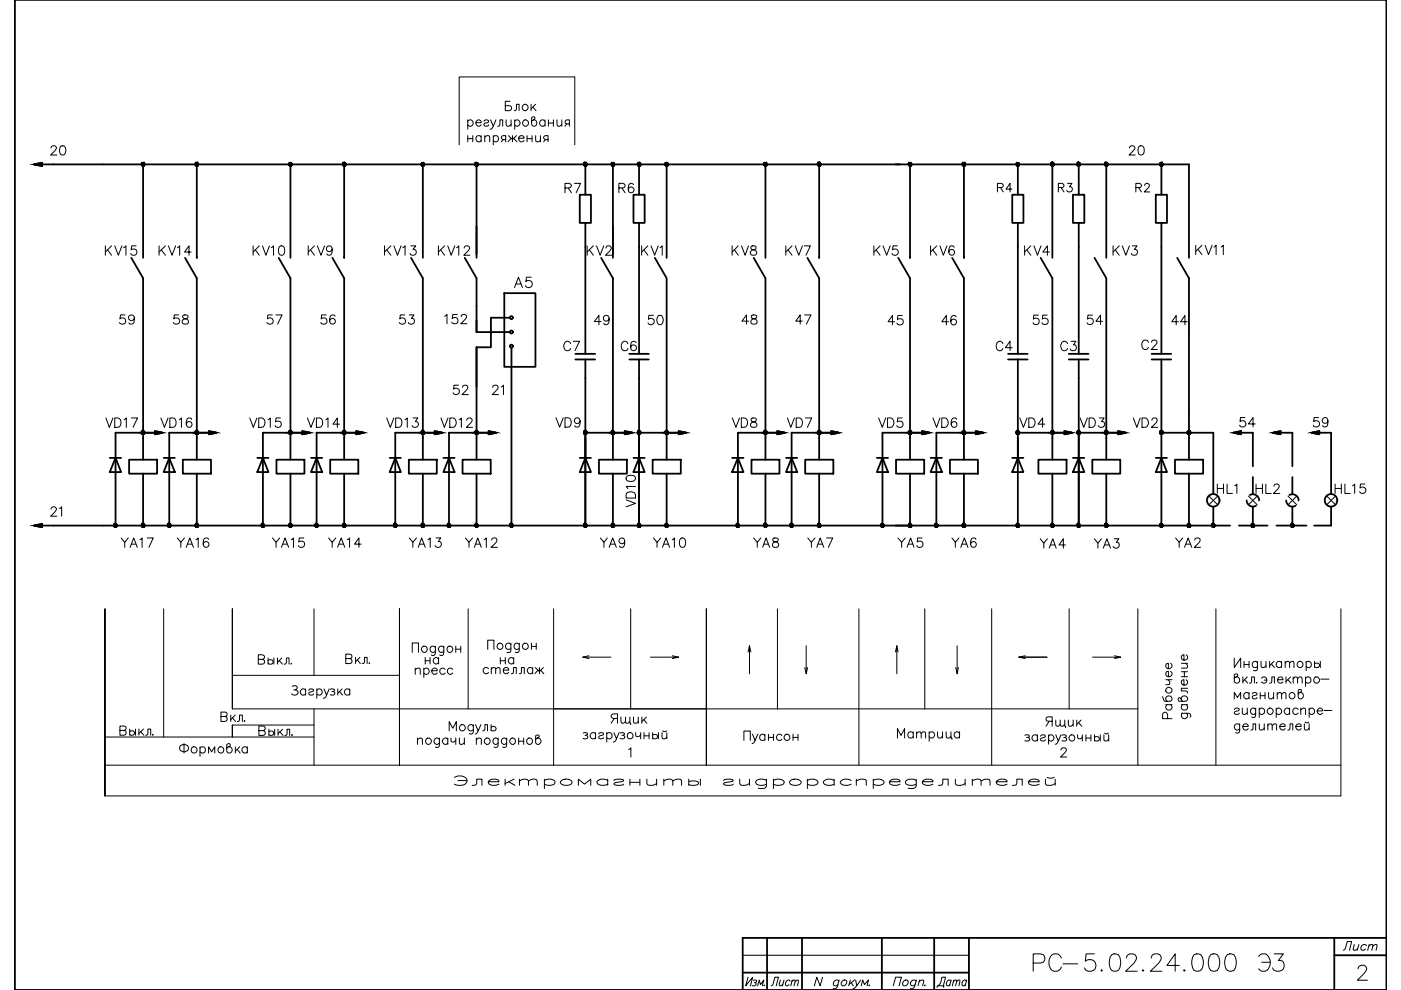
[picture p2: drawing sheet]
<svg xmlns="http://www.w3.org/2000/svg" width="297mm" height="210mm" viewBox="0 0 297 210" stroke-linecap="round" stroke-linejoin="round" font-family="sans-serif">
<defs><g id="words">
<text font-size="7.1" x="218" y="207.1">РС-5.02.24.000 Э3</text>
<text font-size="5.7" x="95.6" y="168.3">Электромагниты гидрораспределителей</text>
<g font-size="5.3">
<text x="9.9" y="34.2">20</text>
<text x="238.5" y="34.2">20</text>
<text x="21.5" y="55.4">KV15</text>
<text x="32.8" y="55.4">KV14</text>
<text x="52.9" y="55.4">KV10</text>
<text x="64.6" y="55.4">KV9</text>
<text x="80.8" y="55.4">KV13</text>
<text x="92.1" y="55.4">KV12</text>
<text x="123.5" y="55.4">KV2</text>
<text x="135.1" y="55.4">KV1</text>
<text x="154.2" y="55.4">KV8</text>
<text x="165.8" y="55.4">KV7</text>
<text x="184.5" y="55.4">KV5</text>
<text x="196.5" y="55.4">KV6</text>
<text x="216.3" y="55.4">KV4</text>
<text x="234.9" y="55.4">KV3</text>
<text x="252.6" y="55.4">KV11</text>
<text x="108.3" y="62.1">A5</text>
<text x="125.2" y="70.2">49</text>
<text x="136.5" y="70.2">50</text>
<text x="187.3" y="70.2">45</text>
<text x="198.6" y="70.2">46</text>
<text x="218" y="70.2">55</text>
<text x="229.7" y="70.2">54</text>
<text x="247.6" y="70.2">44</text>
<text x="241.3" y="75.5">C2</text>
<text x="95.2" y="85">52</text>
<text x="103.4" y="85">21</text>
<text x="262.1" y="91.7">54</text>
<text x="277.6" y="91.7">59</text>
<text x="257.2" y="105.8">HL1</text>
<text x="265.3" y="105.8">HL2</text>
<text x="282.2" y="105.8">HL15</text>
<text x="9.9" y="110.8">21</text>
<text x="219.8" y="117.5">YA4</text>
<text x="231.1" y="117.5">YA3</text>
<text x="284" y="202.8">Лист</text>
<text x="197.9" y="210.6">Дата</text>
</g>
<g font-size="4.9">
<text x="118.9" y="42">R7</text>
<text x="130.2" y="42">R6</text>
<text x="210.6" y="42">R4</text>
<text x="223.7" y="42">R3</text>
<text x="239.9" y="42">R2</text>
<text x="24.3" y="69.8">59</text>
<text x="36" y="69.8">58</text>
<text x="55.7" y="69.8">57</text>
<text x="67" y="69.8">56</text>
<text x="83.6" y="69.8">53</text>
<text x="93.5" y="69.8">152</text>
<text x="156.3" y="69.8">48</text>
<text x="167.9" y="69.8">47</text>
<text x="118.5" y="75.5">C7</text>
<text x="130.9" y="75.5">C6</text>
<text x="210.3" y="75.5">C4</text>
<text x="224" y="75.5">C3</text>
<text x="21.5" y="91.7">VD17</text>
<text x="33.2" y="91.7">VD16</text>
<text x="52.2" y="91.7">VD15</text>
<text x="64.2" y="91.7">VD14</text>
<text x="81.1" y="91.7">VD13</text>
<text x="92.8" y="91.7">VD12</text>
<text x="117.1" y="91.7">VD9</text>
<text x="154.5" y="91.7">VD8</text>
<text x="166.2" y="91.7">VD7</text>
<text x="185.6" y="91.7">VD5</text>
<text x="196.8" y="91.7">VD6</text>
<text x="215.2" y="91.7">VD4</text>
<text x="228.2" y="91.7">VD3</text>
<text x="239.5" y="91.7">VD2</text>
<text x="135.8" y="108.7" transform="rotate(-90 135.8 108.7)">VD10</text>
<text x="24.7" y="117.1">YA17</text>
<text x="36.7" y="117.1">YA16</text>
<text x="56.8" y="117.1">YA15</text>
<text x="68.8" y="117.1">YA14</text>
<text x="85.7" y="117.1">YA13</text>
<text x="97.7" y="117.1">YA12</text>
<text x="126.3" y="117.1">YA9</text>
<text x="137.6" y="117.1">YA10</text>
<text x="158.7" y="117.1">YA8</text>
<text x="170.4" y="117.1">YA7</text>
<text x="189.4" y="117.1">YA5</text>
<text x="201.1" y="117.1">YA6</text>
<text x="248.4" y="117.1">YA2</text>
<text x="24.7" y="157">Выкл.</text>
<text x="54" y="157">Выкл.</text>
<text x="162.6" y="210.3">Лист</text>
</g>
<g font-size="4.4">
<text x="89.3" y="142.2">на</text>
<text x="105.1" y="142.2">на</text>
</g>
<text font-size="4" x="101.6" y="143.9">стеллаж</text>
</g></defs>
<path d="M3.2 0h290.7v209.9h-290.7zM162.6 198.9v11M170 198.9v11M187 198.9v11M198.1 198.9v11M205.4 198.9v11M282.9 198.9v11M293.9 198.9h-136.4v11M157.5 206.2h47.9M282.9 202.5h11" fill="none" stroke="#000" stroke-width=".38"/>
<g fill="none" stroke="#000" stroke-width=".21">
<path d="M157.5 202.5h47.9M158.6 207.2l-.5 1.8 1.5-1.8-.5 1.8M159.8 207.9h.6l-.1 .4h-.4M160.1 208.3l.2 .4-.2 .2h-.6M160.6 209l.4-1.2 .2 1 .8-1-.4 1.2M174.4 207.2l-.5 1.8-.7-1.8-.5 1.8M177.8 208a.65 .65 0 0 0-.9 0 .65 .65 0 0 0 .1 1l.7-.2M177.9 207.8l-.4 1.4a.6 .6 0 0 1-.7 .4h-.2M178.5 208a.55 .55 0 0 1 .9-.1 .55 .55 0 0 1-.1 .9 .51 .51 0 0 1-.7 .2 .51 .51 0 0 1-.2-.7zM180.3 207.8l-.4 1.2M180.5 208.3l.4 .7M181.2 207.8l-1.1 .9"/>
<path d="M181.4 207.8l.2 1.2 .9-1.2M181.6 209l-.5 .6h-.3M182.6 209l.3-1.2 .4 1 .8-1-.3 1.2M184.3 208.8l-.1 .1h.2M189.4 209l.5-1.8h1.2l-.5 1.8M191.6 208a.54 .54 0 0 1 .8-.1 .54 .54 0 0 1-.1 .9 .51 .51 0 0 1-.6 .2 .51 .51 0 0 1-.3-.7zM194.2 208a.66 .66 0 0 0-1 0 .66 .66 0 0 0 .1 1l.7-.2M194.3 207.8l-.4 1.4a.61 .61 0 0 1-.9 .4M194.9 208.1l.5-.3 .4 .1-.2 1.1M195 207.8l-.4 1.2M196.1 208.8l-.1 .1h.2M287.9 205.4a.81 .81 0 0 1 .7-.7h.6a.79 .79 0 0 1 .4 1.2l-1.8 1.9h2.1"/>
</g>
<!-- layer: 0 -->
<g fill="none" stroke="#000" stroke-width=".38">
<path d="M7.2 34.9l1.7-.4-1.7 .4 1.7 .3v-.7v.7l-1.7-.3h244.9v19.8M7.7 34.8v.2M30 34.8l.4 .4-.4-.4M30 34.9l.1 .1M30 35l.2 .2M30 34.9l.3 .3M30 34.7l.5 .4M30.1 34.7l.4 .4-.4-.4M30.1 34.7l.1 .1M30.1 34.7l.2 .1M30.1 35l.2 .1M30.1 35h.1"/>
<path d="M30.1 34.7v.1M30.1 34.6l.5 .5M30.2 34.6h-.1M30.2 35h.1M30.2 34.8v.1M30.2 34.6l.1 .3v19.8M30.2 34.8l.3 .3M30.2 34.9h.1M30.3 34.9v.1M30.3 34.7h-.1M30.3 34.8h.1M30.3 35.1h.1"/>
<path d="M30.3 34.6h.1M30.3 34.8l.2 .2M30.3 34.6l.2 .1M30.3 34.6l.3 .3M30.3 35h.1M30.3 34.7l.3 .2M30.3 34.8l.2 .1M30.3 34.6l.3 .2M30.4 34.9h.1M30.4 35l-.1 .2M30.4 34.6v.1M30.4 34.6l.2 .2"/>
<path d="M30.4 35l.2 .1M30.4 34.7h.1M30.4 35.1h.1M30.5 34.7l.1 .1M30.5 35.1h.1M30.5 34.9h.1M30.5 34.6l.1 .2M30.5 34.9l.1 .1-.4-.4 .4 .4M30.5 35h.1M30.5 35l.1 .1M30.6 34.6v.1M30.6 34.8v.1"/>
<path d="M41.4 34.9l.2 .2M41.4 34.8h.1M41.4 34.9l.3 .3M41.5 34.7l.1 .1M41.5 34.9l.2 .2M41.5 35v.1M41.5 34.9v-.1l.3 .4M41.5 35l.1 .1M41.5 34.6l.4 .5-.1-.1M41.5 34.7l.3 .3M41.5 34.8l.2 .2M41.5 34.9h.1"/>
<path d="M41.6 34.6l.3 .3M41.6 34.7l.4 .4-.2-.2M41.6 35h.1M41.6 35.1h.1M41.6 35.1v.1M41.6 34.6l.4 .4-.1-.2M41.6 34.8l.1 .1M41.6 35.1l.2 .1M41.6 34.6h.1M41.6 34.7v.1M41.6 34.8h.1M41.6 35.2h.1"/>
<path d="M41.6 34.6l.4 .4M41.7 34.9l.2 .3-.4-.5 .4 .3M41.7 34.6l.2 .2M41.7 34.6h.1M41.7 34.6v.1M41.7 34.7l.1 .1M41.7 35.1h.1M41.7 34.7h.1M41.7 34.8v19.9M41.8 34.6l.2 .3-.1-.2M41.8 34.9h.1M41.8 34.6l.2 .2"/>
<path d="M41.8 34.6l.1 .1M41.8 34.8h.1M41.9 34.6l.1 .1M41.9 34.9h.1M42 34.7v.1M42 34.8h.1M61.3 34.9h.1M61.3 34.9l.3 .3zM61.3 35l.1 .1M61.3 34.8l.4 .4M61.3 34.9l.2 .3M61.3 34.7l.1 .1"/>
<path d="M61.3 34.9l.2 .2M61.3 34.8l.3 .4M61.4 34.7l.3 .5M61.4 34.8v.1M61.4 34.9h.1M61.4 34.6l.1 .2M61.5 34.6l.3 .2M61.5 34.6l.3 .4M61.5 35.1v.1M61.5 34.7h.1M61.5 34.7l.3 .2M61.5 34.6l.3 .4-.1-.1"/>
<path d="M61.5 34.8l.2 .1M61.5 34.6l.3 .3M61.5 34.6h.1M61.5 34.8h.1M61.5 35h.1M61.6 34.7l.2 .2M61.6 34.9v19.8M61.6 34.6v.1M61.6 35v.1M61.6 35.1l.1 .1M61.6 35.1v.1M61.6 34.9h.1"/>
<path d="M61.7 34.6l.2 .2M61.7 35l.1 .1M61.7 34.8h.1M61.7 34.6l.1 .2M61.7 34.9v.2M61.8 35.1l-.5-.4 .4 .5M61.8 34.6v.1M61.8 34.7v.1M61.8 34.8l.1 .1M61.8 35v.1M61.8 34.9h.1M61.8 35.1l-.4-.5 .4 .5"/>
<path d="M61.9 34.8l-.3-.2 .3 .3M72.7 34.8l.3 .4M72.7 34.9h.1M72.7 35l.3 .2M72.7 34.9l.2 .3M72.8 35l.1 .2M72.8 34.7l.4 .4M72.8 34.6l.4 .5-.4-.5M72.8 34.7l.2 .2v19.8M72.8 34.8l.1 .1M72.8 34.6v.1M72.8 34.9v.1"/>
<path d="M72.8 35h.2M72.9 35l.1 .2M72.9 34.6l.4 .4M72.9 34.6h.1M72.9 34.6l.3 .2M72.9 34.6l.1 .1zM72.9 34.9l.2 .3M72.9 35l-.2-.2 .4 .4M72.9 35l.2 .2M73 34.6l.3 .3-.2-.2M73 34.8l.2 .3M73 34.6l.3 .2"/>
<path d="M73 34.9h.1M73 34.6h.1M73.1 34.9l-.3-.3 .5 .4M73.1 35v.1M73.1 34.6v.1M73.1 34.8h.1M73.1 34.7l-.1 .1M73.1 35.1v.1M73.1 34.8l.2 .1M73.1 34.9l.1 .1M73.1 34.9h.1M73.1 34.6l.2 .2"/>
<path d="M73.1 35.1l-.4-.4 .4 .5M73.1 35.1h.1M73.2 34.7l.1 .1M73.2 35h.1M73.2 35.1h.1M89.4 34.9l.2 .3zM89.4 34.9l.2 .3M89.4 34.8l.3 .4M89.4 34.9l.2 .2M89.4 35l.1 .1-.1-.1M89.4 34.7h.1M89.4 34.8l.3 .3"/>
<path d="M89.4 34.8v.1M89.4 34.6l.5 .5-.1-.2M89.4 34.7l.5 .4M89.5 34.8l.2 .2M89.5 34.9l.1 .1M89.5 34.6h.1M89.5 34.6l.3 .3M89.5 35h.1M89.5 35.1v.1M89.6 34.7l-.1 .1M89.6 34.7l-.1-.1 .4 .4M89.6 34.6h.1"/>
<path d="M89.6 34.6l.3 .4M89.6 34.8h.1M89.6 34.9v.1M89.6 34.9v19.8M89.6 34.6l.3 .3v-.1M89.6 34.6l.3 .2M89.6 34.7l.1 .1M89.6 35l.2 .2M89.6 35.1h.1M89.6 34.7h.1M89.7 35.1l.1 .1M89.7 34.9h.1"/>
<path d="M89.7 34.6l.2 .2M89.7 35l.2 .1M89.8 34.9l.1 .1M89.8 35v.1M89.8 34.6l.1 .2M89.8 35.1l-.4-.4 .4 .5M89.8 34.6l.1 .1M89.8 35h.1M89.8 34.7l.1 .2M100.7 34.8l.4 .4-.1-.1M100.7 34.9l.3 .3-.2-.3M100.7 34.9l.3 .3"/>
<path d="M100.8 34.8l.3 .4zM100.8 34.9h.1M100.8 35h.1M100.8 34.8l.2 .1M100.9 34.6l.4 .5-.4-.5M100.9 34.8h.1M100.9 34.6v.1M100.9 34.9v.1M100.9 35h.1M101 34.6l.1 .1M101 34.6h.1M101 35.1h.1"/>
<path d="M101 34.6l.3 .4M101 34.9l.2 .3-.4-.5 .4 .4M101 34.9h.1M101 34.8l.3 .3M101.1 34.8l-.2-.2 .4 .4M101.1 34.8h.1M101.1 34.6l.2 .2M101.1 34.9l.1 .2M101.1 34.6l.1 .1M101.1 34.7v.2M101.1 35.1v.1M101.2 34.9v.1"/>
<path d="M101.2 34.9h.1M101.2 34.7l.1 .2-.3-.3 .3 .3M101.2 35.1h.1M101.2 34.6v.1M101.2 35v.1M101.2 35.1l-.4-.4 .2 .2v19M101.3 34.7v.1M101.3 34.7l-.1 .1M123.8 34.8l.1 .1M123.8 34.8l.3 .4-.2-.3v.2M123.8 34.9h.1M123.8 35l.2 .2"/>
<path d="M123.8 34.9l.3 .3M123.8 34.7l.4 .4M123.9 34.7l.4 .4M123.9 34.7l.2 .2v6.4h1.2v6h-1.2v27.7M123.9 34.6l.4 .5-.3-.4M123.9 35h.1M123.9 34.8l.3 .3M124 34.6l.3 .4M124 34.7l-.1-.1 .4 .4M124 35v.1M124 34.8v.1M124 34.9l.2 .2"/>
<path d="M124 35l.1 .2M124 34.8h.1M124 34.6l.4 .3M124.1 34.6v.1M124.1 35h.1M124.1 34.6l.3 .3M124.1 34.6l.3 .2M124.2 34.6l.2 .2M124.2 34.8l.1 .1M124.2 35l.1 .1M124.2 34.7h.1M124.2 35.1h.1"/>
<path d="M124.2 34.8h.1M124.2 34.7h-.1l.3 .2M124.2 34.9h.1M124.3 35h.1M124.3 34.6v.1M124.3 35v.1M124.4 34.8v.1M129.7 34.9h.1M129.7 34.9l.2 .3M129.7 35l.1 .1M129.7 34.8l.3 .4M129.7 34.7l.2 .2"/>
<path d="M129.7 34.9l.2 .2M129.7 34.7l.3 .3M129.8 34.6l.4 .5M129.8 34.6v.2M129.8 35.1v.1M129.8 34.7h.1M129.9 34.7l.2 .2M129.9 34.8v19.1M129.9 35l.2 .2M129.9 34.8h.1M129.9 34.6l.3 .4M129.9 34.6l.3 .3-.1-.3"/>
<path d="M129.9 34.6v.1M129.9 35.1h.1M130 35.1l.1 .1M130 34.6l.2 .2M130 34.6h-.2l.4 .4M130 35l.2 .1M130 34.8h.1M130 34.9h.1M130.1 34.9l.1 .2M130.1 34.9v.2M130.1 35.1l-.4-.4 .4 .5M130.1 34.6l.1 .1"/>
<path d="M130.1 34.7v.1M130.2 34.8l-.2-.2 .1 .3M130.2 34.9h.1M135.2 34.8l.3 .4-.1-.1M135.2 34.9l.2 .2M135.2 34.8h.1M135.2 34.9l.3 .3M135.2 34.9h.1M135.2 34.7l.5 .4-.1-.1M135.2 34.7l.1 .1M135.2 34.9l.2 .1M135.2 35l.1 .1"/>
<path d="M135.2 34.8l.4 .4M135.3 34.7l.2 .3M135.3 34.8l.2 .2M135.3 34.9h.1M135.3 34.6l.4 .5-.3-.5M135.3 34.6v.1M135.3 35.1h.1M135.4 35.1v.1M135.4 35h.1M135.4 34.8l.1 6.5h1.2v6h-1.2v27.7M135.4 34.6l.4 .4-.1-.2M135.4 34.7v.1"/>
<path d="M135.4 34.6h.1M135.4 34.8h.1M135.4 35.2h.1M135.4 34.6l.3 .4M135.5 34.6v.1M135.5 34.9v.2M135.5 34.6h.1M135.5 34.6l.2 .2M135.5 34.7l.1 .1M135.5 35l.2 .2M135.5 35.1l.1 .1M135.5 34.7h.1"/>
<path d="M135.5 35.1h.1M135.5 34.6l.3 .3-.1-.2M135.5 34.8h.1M135.5 34.9h.1M135.5 34.6l.3 .2M135.6 34.6l.1 .2M135.6 34.9v.1M135.6 34.8h.1M135.6 35l-.4-.3 .4 .5M135.7 34.6v.1M135.7 34.9h.1M135.8 34.8h.1"/>
<path d="M141 34.8l.4 .4-.1-.1M141.1 34.8l.2 .2M141.1 34.9h.1M141.1 34.9l.2 .3-.3-.3 .1 .1M141.1 35h.1M141.1 34.7l.4 .5M141.1 34.8l.3 .4M141.1 34.7l.2 .2M141.1 35l.2 .2M141.1 34.7v.1M141.1 34.7l.4 .4M141.2 34.6l.4 .5-.4-.5"/>
<path d="M141.2 34.8h.1M141.2 34.6v.1M141.2 34.9v.1M141.2 35h.1M141.3 35l.1 .2M141.3 35.1h.1M141.3 34.9l.2 .3M141.3 34.6h.1M141.3 34.9v19.8M141.3 34.8l.3 .3M141.3 34.9l-.2-.2 .4 .4M141.4 34.7l-.1-.1 .3 .3-.1-.1"/>
<path d="M141.4 34.8l-.2-.2 .4 .4M141.4 34.8h.1M141.4 34.6l.2 .2M141.4 34.9l.1 .2M141.4 34.7v.2M141.4 35.1v.1M141.4 34.6l.1 .1M141.5 34.9v.1M141.5 34.9h.1M141.5 34.7l.1 .2-.3-.3 .2 .2M141.5 34.6v.2M141.5 35v.1"/>
<path d="M141.5 35.1h.1M141.5 34.6l.1 .1M141.6 34.7v.1M162 34.9h.1M162 35l.2 .2M162 34.9l.2 .3M162 34.9l.2 .2M162 34.7l.4 .4M162 34.7l.1 .1M162 34.9l.3 .3M162 34.8l.3 .4M162 34.9v.1"/>
<path d="M162.1 34.6l.1 .1M162.1 34.7l.1 .1M162.1 34.9l-.1-.1 .4 .4M162.1 34.6l.4 .5M162.1 34.7v.1M162.1 34.8l.4 .3M162.1 35l.1 .1M162.1 34.9h.1M162.2 34.7h.1M162.2 34.8h.1M162.2 35.1h.1M162.2 34.7l.3 .2"/>
<path d="M162.2 34.9h.2M162.2 34.6l.2 .1M162.2 34.6l.4 .3-.1-.1M162.3 34.9v19.8M162.3 34.6l.2 .3M162.3 35h-.1M162.3 35.1h.1M162.3 34.9h.1M162.3 34.6v.1M162.3 35v.1M162.3 34.6l.3 .2M162.4 34.7l.1 .1"/>
<path d="M162.4 35l.1 .1M162.4 34.6l.1 .2M162.4 34.9v.1M162.5 34.9v.1l-.3-.4 .3 .5M162.5 35h.1M162.5 34.6v.1M162.6 34.8l-.3-.2 .3 .3M173.4 34.9l.3 .3zM173.4 34.9l.2 .3M173.4 34.9l.1 .1M173.4 34.8l.3 .4M173.4 35h.1"/>
<path d="M173.4 34.9h.1M173.4 34.7l.1 .1M173.5 34.7l.3 .2M173.5 34.8v-.1l.4 .4M173.6 35h.1M173.6 35.1v.1M173.6 34.6l.4 .3-.2-.1M173.6 34.6l.3 .4M173.6 34.7l.3 .4M173.6 34.6h.1M173.6 34.6l.3 .2M173.6 34.9l.2 .3"/>
<path d="M173.6 35l-.2-.2 .4 .4M173.6 34.6v.1M173.6 35v.1M173.7 34.6l.3 .3-.2-.2M173.7 35.1l.1 .1M173.7 34.8v19.9M173.7 35.1h.1M173.7 34.6h.1M173.7 34.6l.3 .2M173.8 35v.1l-.4-.4 .4 .5M173.8 34.6v.1M173.8 34.7l-.1 .1"/>
<path d="M173.8 35.1v.1M173.8 34.7h.1M173.8 34.8h.1M173.8 34.6l.1 .2M173.8 34.9h.1M173.9 35.1h.1M174 34.8h.1M192.6 34.8l.4 .4-.1-.1M192.7 34.9h.1M192.7 35h.1M192.7 34.7l.4 .5M192.7 34.9l.2 .3"/>
<path d="M192.7 34.8l.2 .1M192.7 35l.2 .2M192.8 34.6l.4 .5-.4-.5M192.8 35h.1M192.8 34.8h.1M192.8 34.6v.1M192.8 34.6l.2 .2M192.8 35.1l-.2-.2 .3 .3M192.8 34.9v.1M192.8 34.6l.4 .4M192.9 34.6l.3 .3-.2-.1M192.9 34.6l.1 .1"/>
<path d="M192.9 35l.1 .2M192.9 35.1h.1M192.9 34.6l.3 .4M192.9 34.9l.2 .3M192.9 35l-.2-.2 .3 .4M192.9 34.6h.1M192.9 34.9h.1M192.9 34.8l.3 .3M193 34.6l.2 .2M193 34.7l.2 .3M193 34.9l.1 .2M193 34.6l.1 .1"/>
<path d="M193 34.8h.1M193 35.1v.1M193.1 34.6l.1 .2M193.1 34.7l.1 .2-.3-.3 .2 .2M193.1 35.1h.1M193.1 34.6v.1M193.1 35v.1M193.2 35.1l-.5-.4 .2 .2v19.8M193.2 34.7v.1M193.2 35.1h.1M204.1 34.9h.1M204.1 35l.1 .2"/>
<path d="M204.1 34.9l.2 .2M204.1 34.7l.4 .4M204.1 34.9l.3 .3M204.1 34.9l.4 .3-.4-.4 .1 .1M204.1 35l.1 .1M204.1 34.9v.1M204.2 34.6v.1M204.2 34.7l.1 .1M204.2 34.6l.4 .5M204.2 34.7v.1M204.2 35l.1 .1M204.2 35h.1"/>
<path d="M204.2 34.8v.1M204.2 34.7h.2M204.3 34.9v.1M204.3 34.7h-.1M204.3 34.8h.1M204.3 35.1h.1M204.3 34.6l.3 .3-.3-.3 .3 .2M204.3 34.8l.2 .2M204.3 34.6l.2 .1M204.3 34.7v.2M204.4 34.8l.1 .1M204.4 34.9v19.8"/>
<path d="M204.4 34.6l.3 .2M204.4 34.9h.1M204.4 35v.1M204.4 34.6l.1 .1M204.5 34.6l.2 .2M204.5 35l.1 .1M204.5 34.7l.1 .1M204.5 35.1h.1M204.5 34.9h.1M204.5 34.6l.1 .2M204.5 34.9l.1 .1-.4-.4 .4 .5M204.6 35h-.1"/>
<path d="M204.6 34.6v.1M215.5 34.8l.3 .4M215.5 34.9l.3 .3M215.5 35l.2 .2M215.5 34.8l.4 .4M215.6 34.7l.4 .4-.5-.4 .4 .5-.1-.2M215.6 34.7l.1 .1M215.6 34.6l.4 .5M215.6 34.8l.3 .3M215.6 34.6l.5 .5M215.6 34.9h.1M215.7 34.9l.1 .1"/>
<path d="M215.7 34.7h.1M215.7 34.6v.1M215.7 34.7l.3 .2M215.7 34.6h.1M215.8 34.6l.1 .1M215.8 34.8h-.1M215.8 35h.1M215.8 34.6h.1M215.8 34.9v.1M215.8 34.7l.2 .2v-.2M215.8 34.7l-.1-.1 .3 .4M215.8 34.6l.3 .2"/>
<path d="M215.8 34.9v-.1v6.5h1.2v6h-1.2v27.7M215.8 34.6l.2 .2M215.9 34.6l.2 .2M215.9 35l.1 .1M215.9 34.9h-.1M215.9 34.9l.2 .1M215.9 34.9v.1M216 34.6l.1 .1M216 35v.1M216 35h.1M216.1 34.9h.1M216.1 34.9l-.4-.3 .4 .4"/>
<path d="M222.8 34.9h.2h-.1M222.8 34.9l.2 .3M222.8 34.9l.3 .3M222.9 34.7l.4 .5-.4-.4 .2 .2M222.9 34.9l.2 .3M222.9 34.8l.3 .4M222.9 35h.1M222.9 34.7l.2 .2M222.9 34.8l.1 .1M222.9 34.7l.4 .4M223 34.6l.4 .5-.4-.5M223 35h.1"/>
<path d="M223 34.6v.1M223 34.9v.2M223 35l.2 .2M223 35.1l.2 .1M223 35.1h.1M223.1 34.6l.3 .3-.2-.2M223.1 34.9l.2 .3M223.1 34.8h.1M223.1 34.9h.1M223.1 34.9v19.8M223.2 34.7l-.2-.1 .4 .4M223.2 34.9l.1 .2"/>
<path d="M223.2 34.9h.1M223.2 34.6l.1 .1M223.2 35.1l.1 .1M223.3 34.9l.1 .1M223.3 34.8l-.1 .1M223.3 34.6l.1 .2M223.3 34.9h.1M223.3 35h.1M223.3 34.7l.2 .2-.4-.3 .2 .2M223.3 35.1h.1M223.3 34.6v.1M223.3 35v.1"/>
<path d="M223.3 34.7l.1 .1M223.3 34.8h.1M223.4 35l-.4-.4 .4 .5M228.4 34.9h.1M228.4 34.9l.1 .1M228.4 35l.2 .2M228.4 34.7l.4 .5M228.4 34.9l.3 .3M228.4 34.9l.2 .3M228.5 34.7v.1M228.5 34.9h.1M228.5 34.7l.4 .4"/>
<path d="M228.5 35h.1M228.5 34.9v.1M228.5 34.6l.3 .5M228.5 34.9l.3 .3M228.5 34.6v.1M228.6 35.1l.1 .1M228.6 34.7h.1M228.6 35l-.1 .1M228.6 34.8v.2M228.6 34.8h.2M228.6 35.2h.1M228.7 34.8l-.2-.2 .4 .4"/>
<path d="M228.7 34.8l.2 .3M228.7 34.9v6.4h1.2v6h-1.2v27.7M228.7 34.7l.3 .2M228.7 34.7l-.1-.1 .4 .4M228.7 35.1h.1M228.7 34.8h.1M228.8 34.6v.1M228.8 34.6l.2 .2M228.8 34.7l-.1-.1 .3 .3M228.8 34.9h.1M228.8 35l.1 .1M228.8 35.1l-.4-.3 .4 .4"/>
<path d="M228.8 34.8v.1M228.8 34.6h.1M228.8 34.7l.2 .2M228.8 35.1h.1M228.8 34.7v.1M228.8 35.1v.1M228.9 34.8h.1M228.9 34.9v.1M234.3 34.9h.1M234.3 34.9l.1 .3M234.3 34.8l.3 .3M234.3 34.9l.3 .3"/>
<path d="M234.3 34.9l.2 .3M234.3 34.7l.4 .4-.3-.3M234.3 34.9l.3 .3zM234.3 35.1h.1M234.3 34.7v.1M234.4 34.6l.4 .5-.5-.5 .2 .3M234.4 34.6l.4 .5-.2-.1M234.4 34.9l-.1-.1 .4 .3M234.4 35h-.1M234.4 34.8l.3 .3M234.4 35l.1 .2M234.4 34.7h.1"/>
<path d="M234.4 34.9h.1M234.5 35h.1M234.5 35.2h.1M234.5 34.6l.4 .3M234.5 34.8l.3 .2M234.6 34.9v19.8M234.6 34.7l-.2-.1 .4 .4M234.6 34.8l.1 .1M234.6 35.1h.1M234.6 34.6h.1M234.6 34.8h.1M234.6 34.6v.1"/>
<path d="M234.6 35v.1M234.6 34.6l.3 .2M234.6 34.7h.1M234.7 34.7l.1 .1M234.7 34.7l-.2-.1 .1 .2M234.7 35.1h.1M234.7 34.9v.1M234.8 34.6v.1M234.8 34.8v.1M234.9 34.9l-.4-.3 .3 .3M245.9 34.9l.3 .3zM245.9 34.9l.3 .3"/>
<path d="M245.9 34.8l.4 .4M246 34.7l.2 .3M246 34.8l.2 .2M246 35v.1M246 34.7h.1M246 34.8l.3 .4M246 35l.1 .1M246 34.9h.1M246 34.6l.5 .5M246.1 34.6l.3 .3M246.1 34.7l.2 .3M246.1 35h.1"/>
<path d="M246.1 35.1h.1M246.1 35.1v.1M246.2 34.7l-.1 .1M246.2 34.6l.3 .4M246.2 34.6l.3 .2M246.2 34.8v.1M246.2 34.9l.2 .3M246.2 34.6h.1M246.2 34.6v.1M246.2 35v.1M246.2 34.9v6.4h1.2v6h-1.2v27.7M246.2 34.7l.1 .1"/>
<path d="M246.2 34.7h.1M246.2 34.8l.1 .1M246.2 35.1h.1M246.3 34.9h.1M246.3 34.6l.2 .2M246.3 34.9l.2 .2M246.3 35l.2 .1M246.4 34.9l.1 .1-.3-.4 .3 .3M246.4 34.8h-.1M246.4 35v.1M246.4 34.6l.1 .2M246.4 35.1l-.4-.4 .4 .5"/>
<path d="M246.4 34.6l.1 .1M246.4 34.7l.1 .2-.3-.3 .3 .2M246.4 34.8v.1M246.5 34.9h.1M27.8 54.7l2.5 4.3v38.5M39.2 54.7l2.5 4.3v38.5M59.1 54.7l2.5 4.3v38.5M70.5 54.7l2.5 4.3v38.5M87.2 54.7l2.4 4.3v38.5M98.5 54.7l2.5 4.3v6M101 47.9v6.8M124.1 41.3h-1.2v6h1.2"/>
<path d="M127.5 54.7l2.4 4.3v38.5M129.9 47.9v6.8M135.5 41.3h-1.2v6h1.2M138.8 54.7l2.5 4.3v38.5M159.8 54.7l2.5 4.3v38.5M171.2 54.7l2.5 4.3v38.5M190.4 54.7l2.5 4.3v38.5M201.9 54.7l2.5 4.3v38.5M215.8 41.3h-1.2v6h1.2M220.6 54.7l2.5 4.3v38.5M228.7 41.3h-1.2v6h1.2M232.1 54.7l2.5 4.3v38.5"/>
<path d="M246.2 41.3h-1.1v6h1.1M249.6 54.7l2.5 4.3v38.5M101 70.4h7.1M106.9 62.2h6.6v15.6h-6.6zM108.1 67.4h-4v6.2h-3.1v23.9M108.4 73.7v37.8M122 75h4.2M122 76.2h4.2M124.1 76.2v35.2l.2 .2M135.5 76.2v35.2M213.7 75h4.2M213.7 76.2h4.2"/>
<path d="M215.8 76.2v35.3M228.7 76.2v35.2l-.2-.2M246.2 76.2v35.2M23.3 97.1h2.4M24.5 97.1l1.2 3h-2.4zM24.5 91.8v19.6l.2 .2M27.4 97.5h5.9v2.9h-5.9zM29.5 91.8h4.9M34.7 97.1h2.4M35.9 97.1l1.2 3h-2.4zM35.9 91.8v19.7M38.8 97.5h5.9v2.9h-5.9z"/>
<path d="M40.9 91.8h5M44.3 91.4l1.6 .4-1.6 .3zM44.6 91.5l1.3 .3-1.3 .2M45.5 91.7v.1M54.6 97.1h2.3M55.7 91.8v19.6l.3 .2-.4-.4M55.7 97.1l1.2 3h-2.3zM58.6 97.5h5.9v2.9h-5.9zM60.8 91.8h4.9M65.9 97.1h2.4M67.1 97.1l1.2 3h-2.4zM67.1 91.8v19.6"/>
<path d="M70 97.5h6v2.9h-6zM72.2 91.8h4.9M75.5 91.4l1.6 .4-1.6 .3zM75.8 91.5l1.3 .3-1.3 .2M76.7 91.7v.1M82.6 97.1h2.4M83.8 97.1l1.2 3h-2.4zM83.8 91.8v19.6l.2 .2M86.7 97.5h5.9v2.9h-5.9zM88.8 91.8h5M94 97.1h2.4M95.2 97.1l1.2 3h-2.4z"/>
<path d="M95.2 91.8v19.6M98.1 97.5h5.9v2.9h-5.9zM100.2 91.8h5M103.6 91.4l1.6 .4-1.6 .3zM103.9 91.5l1.3 .3-1.3 .2M104.8 91.7v.1M122.9 97.1h2.4M124.1 97.1l1.2 3h-2.4zM124.1 91.8h10l-1.4 .2M127 97.5h5.9v2.9h-5.9zM129.7 91.8h.1M129.7 91.7l.3 .3"/>
<path d="M129.7 91.6l.4 .4v-.1M129.7 91.6l.2 .2M129.7 91.8l.2 .2M129.7 91.6l.5 .4-.5-.5 .2 .2M129.7 91.6l.1 .1M129.7 91.7l.4 .3M129.7 91.9l.2 .1M129.7 92h.1M129.7 91.6h.1M129.8 91.8l-.1-.1 .3 .3M129.8 91.8l.1 .1M129.8 91.5l.4 .4v-.1"/>
<path d="M129.8 91.8v.1M129.8 91.5l.1 .1M129.8 91.6v.1M129.8 91.9h.1M129.9 91.7h-.1M129.9 91.5l.3 .4M129.9 91.7l.2 .2M129.9 91.8l.1 .1M129.9 91.6l.2 .1M129.9 92h.1M129.9 91.5h.1M129.9 91.5l.3 .3"/>
<path d="M130 91.5l.2 .3M130 91.5l.2 .2M130 91.7l.2 .1M130 91.5l.2 .1M130.1 91.8v.2M130.1 91.7v.1M130.1 91.5l.1 .1M130.1 91.6l.1 .1M130.1 91.5v.1M130.2 91.8h.1M132.4 91.4l1.7 .4-1.7 .3zM132.7 91.5l1.4 .3h-4.2"/>
<path d="M134.3 97.1h2.4M135.2 91.8l.3 .2-.3-.3 .1 .1M135.2 91.8h.1M135.2 91.8l.3 .2zM135.2 91.9l.1 .1M135.3 91.5l.4 .5-.4-.4M135.3 91.7l.3 .3M135.3 91.8h.1M135.3 91.5l.2 .2M135.3 91.8h10.2l-1.3 .2M135.3 91.5l.4 .4-.3-.4M135.3 91.6h.1"/>
<path d="M135.3 91.8v.1M135.4 91.7l-.2-.1 .5 .4M135.4 91.8l-.2-.2 .4 .4M135.4 91.9h.1M135.4 91.7h.1M135.4 91.6v.1M135.4 91.5l.4 .3-.3-.3M135.4 91.5l.1 .1M135.4 91.6h.1M135.5 91.8v.1M135.5 92h.1M135.5 91.5v.1"/>
<path d="M135.5 97.1l1.2 3h-2.4zM135.5 91.7l.2 .3M135.5 91.5h.1M135.5 91.5l.3 .3M135.5 91.6l.2 .2M135.5 91.5l.2 .2M135.6 92h.1M135.6 91.9h-.1M135.6 91.5h.1M135.6 91.5l.1 .2M135.6 91.7h-.2l.3 .3M135.6 91.5l.2 .1"/>
<path d="M135.7 91.5v.1M135.7 92h.1M135.7 91.7v.1M135.7 91.8h.1M138.4 97.5h5.9v2.9h-5.9zM141 91.8h.1M141 91.7l.3 .3M141 91.8l.3 .2M141.1 91.7l.3 .3-.3-.3M141.1 91.8l.2 .2M141.1 91.8l.1 .2M141.1 91.7h.1"/>
<path d="M141.1 91.6l.4 .4M141.1 91.6l.1 .1M141.1 91.5h.1M141.1 91.9l.2 .1M141.2 91.5l.4 .5-.4-.4M141.2 91.7v.1M141.3 91.5l.3 .3-.1-.2M141.3 91.5l.3 .4M141.3 91.9l.2 .1M141.3 91.7v.1M141.3 92h.1M141.3 91.6h.1"/>
<path d="M141.3 91.5l.3 .3M141.3 91.5l.3 .1M141.4 91.6l.1 .1M141.4 92h.1M141.4 91.9v.1M141.4 91.7v.1M141.5 91.8h-.1M141.5 92l-.4-.4 .4 .4M141.5 91.5l.1 .1M141.6 91.7l-.2-.2 .2 .3M141.6 91.8l-.1 .1M141.6 91.8h.1"/>
<path d="M143.9 91.4l1.6 .4-1.6 .3zM144.2 91.5l1.3 .3h-4.2M155.2 97.1h2.4M156.4 97.1l1.2 3h-2.4zM156.4 91.8v19.6M159.3 97.5h6v2.9h-6zM161.4 91.8h5M166.7 97.1h2.3M167.8 97.1l1.2 3h-2.3zM167.8 91.8v19.7M170.7 97.5h6v2.9h-6zM172.9 91.8h4.9"/>
<path d="M176.2 91.4l1.6 .4-1.6 .3zM176.5 91.5l1.3 .3-1.3 .2M177.4 91.7v.1M185.9 97.1h2.4M187.1 97.1l1.2 3h-2.4zM187.1 91.8v19.6M190 97.5h5.9v2.9h-5.9zM192.1 91.8h5M195.8 91.5l1.3 .3h-4.2M197.3 97.1h2.4M198.5 97.1l1.2 3h-2.4zM198.5 91.8v19.8l.2 .1-.4-.4"/>
<path d="M201.4 97.5h5.9v2.9h-5.9zM203.5 91.8h5l-1.3 .2M206.9 91.4l1.6 .4-1.6 .3zM207.2 91.5l1.3 .3h-4.1M214.6 97.1h2.4M215.8 97.1l1.2 3h-2.4zM220.2 97.5h5.9v2.9h-5.9zM222.3 91.8h5l-1.3 .2M225.7 91.4l1.6 .4-1.6 .3zM226 91.5l1.3 .3h-4.2M227.5 97.1h2.4M228.7 97.1l1.2 3h-2.4z"/>
<path d="M231.6 97.5h5.9v2.9h-5.9zM233.8 91.8h4.9l-1.4 .2M237.1 91.4l1.6 .4-1.6 .3zM237.3 91.5l1.4 .3h-4.1M245.1 97.1h2.3M246.2 97.1l1.2 3h-2.3zM246.2 91.8h11v13M249.1 97.5h6v2.9h-6zM251.8 91.7l.3 .3M251.8 91.8h.1M251.8 91.8l.2 .2M251.8 91.6l.4 .4"/>
<path d="M251.8 91.7l.4 .3M251.8 91.7h.1M251.8 91.7l.1 .1M251.9 91.5l.4 .5-.4-.4M251.9 91.6v.2M251.9 91.7l.2 .2M251.9 91.9l.2 .1M251.9 91.6v.1M251.9 92h.1M252 92l-.2-.2 .2 .2M252 91.5l.3 .3M252 91.9l.3 .1"/>
<path d="M252 91.7l.1 .1M252 92h.1M252 91.5l.4 .3-.4-.3h.1M252 91.9l.2 .1M252 91.6h.1M252 91.6v.1M252.1 91.5l.3 .1M252.1 91.5l.3 .3M252.1 92h.1M252.1 91.6l.1 .1M252.1 91.9l.1 .1M252.1 91.9h.1"/>
<path d="M252.2 92l-.3-.4 .4 .4M252.2 91.7v.1M252.2 91.8h.1M252.3 91.7l.1 .1M252.3 91.8v.1l-.4-.4 .5 .4M252.3 91.9h.1M252.3 91.5v.1M252.3 91.6v.1M252.3 91.8h.1M252.3 91.7l-.2-.2 .3 .2M252.3 91.6l.1 .1M252.3 91.7h.1"/>
<path d="M265.6 91.8v7.1M269.9 91.8l1.6-.4v.7zM270.3 91.7v.1M271.2 92l-1.3-.2h4.1v7.1M271.2 91.5l-1.3 .3M282.2 91.8v13M7.2 111.4l1.7-.3-1.7 .3 1.7 .4v-.7v.7l-1.7-.4h253.6M7.7 111.4v.1M24.2 111.5l.3 .2-.3-.2M24.2 111.4l.3 .2M24.2 111.3l.4 .4M24.2 111.4l.3 .3"/>
<path d="M24.2 111.3h.1M24.2 111.3l.5 .4-.5-.4M24.2 111.3v.1M24.3 111.3l.2 .2M24.3 111.4l.1 .1M24.3 111.5v.1M24.3 111.2v.1M24.3 111.5l-.1-.1 .3 .3M24.4 111.3v-.1l.1 .1M24.4 111.5h.1M24.4 111.1l.3 .3M24.4 111.1l.4 .4-.2-.1"/>
<path d="M24.5 111.5h.1M24.5 111.1l.3 .4M24.5 111.5v.1M24.5 111.1l.3 .3M24.5 111.4l-.2-.2 .5 .4M24.6 111.3h.1M24.6 111.4v.1M24.6 111.5l.1 .1M24.7 111.4h.1M24.7 111.6l-.4-.4 .4 .4M24.7 111.3l.1 .1M24.7 111.3h.1"/>
<path d="M30 111.4l.2 .1M30 111.3l.5 .4M30.1 111.3l.1 .1M30.1 111.3h.1M30.1 111.5v.1M30.1 111.5l.3 .2-.4-.3 .2 .2M30.1 111.2l.5 .4M30.2 111.2l.1 .1M30.2 111.2l.4 .4M30.2 111.2v.1M30.2 111.4h.1M30.2 111.2l.2 .2"/>
<path d="M30.2 111.5h.1M30.3 111.4l.2 .3-.4-.4 .2 .2M30.3 111.4h.1M30.3 111.1l.3 .4M30.3 111.7l-.3-.2 .3 .2M30.3 111.1l.1 .2M30.3 111.5v.1M30.3 100.4v11l.2 .2M30.3 111.3h.2M30.4 111.3l.2 .2M30.4 111.4l.1 .1M30.4 111.1l.2 .3"/>
<path d="M30.5 111.2v.2M30.5 111.3v.1M30.6 111.2v.1M35.6 111.4l.1 .1M35.6 111.3l.4 .4M35.6 111.3l.5 .4M35.6 111.5v.1M35.7 111.3l.1 .1M35.7 111.5l.2 .2-.3-.3 .1 .2M35.7 111.2l.4 .4-.4-.4M35.7 111.2l.1 .1M35.7 111.2l.4 .4"/>
<path d="M35.7 111.4h.1M35.8 111.2l.1 .2M35.8 111.5h.1M35.8 111.5v.1M35.8 111.1l.4 .4M35.8 111.7l-.2-.2 .3 .2M35.8 111.2l.3 .3M35.8 111.3v.1M35.9 111.1l.3 .3M35.9 111.4l.2 .2M35.9 111.4l.1 .2M35.9 111.3h.1"/>
<path d="M35.9 111.3l.2 .2M35.9 111.2v.1M36 111.3l.1 .1M36 111.3h.1M36.1 111.5h.1M36.1 111.2v.1M36.1 111.4h.1M41.4 111.5l.3 .2-.3-.2M41.4 111.5l.3 .2M41.5 111.3l.1 .1M41.5 111.3h.1M41.5 111.5l-.1-.1 .4 .3"/>
<path d="M41.5 111.5l.2 .1M41.5 111.2l.4 .5M41.5 111.4v.1M41.6 111.4l.2 .2M41.6 111.4l.1 .2M41.6 111.5v.1M41.6 111.2l.4 .4-.4-.4v.1M41.6 111.2l.1 .1M41.6 111.2l.3 .4M41.6 111.3v.1M41.6 111.2l.4 .2M41.6 111.4h.2"/>
<path d="M41.6 111.4h.1M41.6 111.2l.4 .4M41.7 111.2l.3 .3-.3-.4 .3 .3M41.7 111.3h.1M41.7 100.4v11M41.8 111.4h.1M41.8 111.1l.2 .3M41.8 111.5h.1M41.9 111.5l.1 .1M41.9 111.7l-.4-.4 .4 .4M41.9 111.2l.1 .1M41.9 111.4h.1"/>
<path d="M41.9 111.4v.1M42 111.4h.1M55.4 111.3l.5 .4M55.5 111.3l.4 .4-.2-.2M55.5 111.6l.2 .1M55.5 111.3l.1 .1M55.5 111.5l.3 .2-.4-.3 .2 .2M55.6 111.2l.1 .2M55.6 111.2l.1 .3M55.6 111.5l-.2-.1 .4 .3M55.6 111.5h.1M55.6 111.4h.1"/>
<path d="M55.7 111.5h.1M55.7 111.1l.3 .4M55.7 111.4v.2M55.7 111.3h.2M55.8 111.3l.2 .2M55.8 111.4l-.2-.2 .4 .4M55.8 111.2l-.1-.1 .3 .3M55.8 111.3l-.1-.2 .3 .4M55.8 111.4l.2 .2M55.8 111.2h.1M55.9 111.2v.2M55.9 111.3v.1"/>
<path d="M55.9 111.2l.1 .1M55.9 111.5h.1M56 111.5v.1M61.3 111.3l.2 .2M61.3 111.5v.1M61.4 111.4h-.1l.4 .3M61.4 111.5l.2 .2M61.4 111.2l.4 .4-.3-.4 .3 .4v-.1M61.4 111.4l.4 .3M61.4 111.6l-.1-.2 .3 .3M61.5 111.2l.1 .2M61.5 111.2v.1"/>
<path d="M61.5 111.5h.1M61.5 111.4l-.1-.1 .4 .4-.5-.4 .4 .4M61.5 111.3l-.1-.1 .4 .4M61.5 111.1l.3 .4v-.1M61.5 111.7l-.2-.2 .3 .2M61.5 111.2h.1M61.5 111.4h.1M61.5 111.3l.3 .3M61.5 111.5l.1 .1M61.5 111.1v.1M61.6 111.4l.1 .1M61.6 100.4v11.1"/>
<path d="M61.6 111.3h.1M61.6 111.2l.2 .2M61.6 111.3l.2 .2M61.6 111.1l.3 .3M61.6 111.5h.1M61.7 111.2l.2 .2M61.7 111.2l-.1-.1 .3 .4M61.7 111.5v.1M61.7 111.2l.1 .2M61.7 111.3h.1M61.8 111.2v.1M61.8 111.4h.1"/>
<path d="M61.8 111.5h.1M66.8 111.4l.4 .3M66.9 111.5l.2 .2M66.9 111.2l.4 .4M66.9 111.4h.1M67 111.4l.3 .2M67 111.3v.1M67 111.4v.2M67 111.2l.4 .4-.4-.4v.1M67 111.4l-.1-.1 .4 .4-.4-.4 .4 .4M67 111.2l.1 .1M67 111.2v.1"/>
<path d="M67 111.3l.3 .3M67 111.5l.1 .1M67 111.7l-.2-.3 .4 .3M67.1 111.4h-.1M67.1 111.1l.3 .4M67.1 111.1l.3 .3M67.1 111.3h.2M67.1 111.2l.3 .4M67.2 111.2l.2 .2M67.2 111.4h.1M67.2 111.1l.2 .3M67.2 111.5h.1"/>
<path d="M67.3 111.2l.1 .2M67.3 111.5v.1M67.3 111.2l.1 .1M67.3 111.4l.1 .2M72.7 111.4l.3 .3-.3-.2M72.7 111.3l.1 .1M72.7 111.4v.1M72.8 111.5v.1M72.8 111.3h.1M72.8 111.2l.1 .1M72.8 111.4l.2 .1M72.8 111.3l.4 .4"/>
<path d="M72.8 111.3l.2 .2M72.8 111.4h.1M72.9 111.2l.4 .4-.2-.1M72.9 111.2h.1M72.9 111.4h.1M72.9 111.1l.4 .4zM72.9 111.5h.2M72.9 111.2v.1M73 111.3l.1 .1M73 111.6l-.3-.2 .4 .3M73 111.3h.1M73 100.4v11.2"/>
<path d="M73.1 111.5l.1 .1-.4-.4 .3 .3M73.1 111.2l.1 .1M73.1 111.2h.1M73.1 111.3h.1M73.1 111.4h.1M73.1 111.7l-.4-.4 .4 .4M73.1 111.4v.1M73.2 111.5v.1M73.2 111.3l.1 .1M73.3 111.4l-.3-.3 .3 .4M73.3 111.4h.1M83.5 111.3l.4 .4-.4-.3 .2 .1"/>
<path d="M83.5 111.6h.1M83.6 111.3l.4 .4-.3-.2M83.6 111.3l.1 .1M83.6 111.6l.2 .1-.1-.1M83.6 111.3h.1M83.6 111.3l.2 .2M83.6 111.2l.4 .4M83.6 111.5v.1M83.6 111.2l.2 .2M83.6 111.5l.2 .2-.3-.3 .1 .2M83.6 111.7v-.1l.1 .1M83.6 111.2v.1"/>
<path d="M83.6 111.6h.1M83.7 111.2l.1 .2M83.7 111.4h.1M83.7 111.1l.4 .4-.3-.2M83.7 111.5h.1M83.7 111.4l-.1 .2M83.8 111.1l.1 .2M83.8 111.6v.1M83.8 111.1l.3 .4M83.8 111.1l.1 .1M83.8 111.3h.1M83.8 111.6h.1"/>
<path d="M83.8 111.1l.3 .3M83.8 111.4h.1M83.9 111.4l.1 .1M83.9 111.2h.1M83.9 111.2l.1 .2M83.9 111.3h.1M83.9 111.3v.1M84 111.2v.1M84 111.5h.1M89.4 111.4l.3 .3M89.4 111.3l.1 .1M89.4 111.5l.2 .2"/>
<path d="M89.4 111.2l.5 .4M89.4 111.4h.1M89.5 111.4l.3 .2M89.5 111.6l-.1-.2 .3 .3M89.5 111.4v.1M89.5 111.4l-.1-.1 .4 .4-.4-.4 .4 .4M89.5 111.3l.4 .3M89.6 111.3l-.1-.1 .4 .4-.4-.4 .4 .4M89.6 111.5v.1M89.6 111.2h.1M89.6 111.4h.1M89.6 111.5h.1"/>
<path d="M89.6 111.1l.3 .4M89.6 111.3v.1M89.6 100.4l.1 11.1M89.6 111.3h.2M89.7 111.3l.2 .3M89.7 111.1l.2 .3M89.7 111.2v.2M89.7 111.3l.2 .1M89.8 111.2l.1 .2M89.8 111.5v.1M89.9 111.2v.1M89.9 111.4h.1"/>
<path d="M89.9 111.4l-.3-.3 .3 .4M94.9 111.4l.4 .3-.4-.4 .5 .4-.4-.4 .1 .1M94.9 111.3l.2 .1M94.9 111.5l.3 .2M94.9 111.4h.1M95 111.5l.2 .2M95 111.5l-.1-.1 .3 .3M95 111.3h.1M95 111.2l.4 .4M95 111.4h.1M95 111.4l.3 .2M95 111.4v.2"/>
<path d="M95.1 111.2l.3 .4-.4-.4 .1 .1M95.1 111.2l.1 .1M95.1 111.2l.3 .4M95.1 111.5l.1 .1M95.1 111.5h.1M95.1 111.2h.1M95.1 111.4h.1M95.1 111.2l.4 .4M95.1 111.7l-.2-.2 .3 .2M95.2 111.2l.3 .3M95.2 111.4h.1M95.2 111.3h.1"/>
<path d="M95.2 111.2l.3 .2M95.2 111.4h.2M95.2 111.5h.1M95.2 111.1l.3 .3M95.3 111.2l.2 .2M95.3 111.2l-.1-.1 .2 .4M95.3 111.5v.1M95.3 111.2l.1 .2M95.4 111.2v.1M95.4 111.5v.1M95.4 111.4v.1M100.7 111.5l.3 .2"/>
<path d="M100.8 111.5l.3 .2M100.8 111.5l.2 .2M100.8 111.3v.1M100.8 111.5l.1 .1M100.8 111.3h.1M100.8 111.3l.4 .4M100.9 111.2l.1 .1M100.9 111.4l.1 .1M100.9 111.3v.1M100.9 111.3l.2 .2M100.9 111.4h.1M101 111.2l.3 .4-.1-.1"/>
<path d="M101 111.5h.1M101 111.2h.1M101 111.2v.1M101 111.6l-.2-.2 .3 .3M101 100.4v11M101 111.1l.3 .4M101.1 111.3h.1M101.1 111.4l.2 .2M101.1 111.2l.2 .2M101.1 111.5v.1M101.1 111.2l.1 .1M101.1 111.2h.1"/>
<path d="M101.2 111.5l-.3-.3 .3 .4M101.2 111.4l.1 .1-.3-.4 .3 .3M101.2 111.3h.1M101.2 111.7l-.4-.4 .4 .4M101.2 111.2l.1 .1M101.2 111.5h.1M101.2 111.4h.1M101.2 111.5v.1M101.3 111.3v.1M101.3 111.4h.1M108.1 111.3l.4 .4-.4-.3 .2 .1M108.1 111.4l.2 .2"/>
<path d="M108.2 111.3l.4 .4M108.2 111.5v.1M108.2 111.3l.2 .1M108.2 111.5l.3 .2M108.2 111.2l.5 .4M108.3 111.7l-.2-.2 .3 .2M108.3 111.4h.1M108.3 111.6l.1 .1M108.3 111.5h.1M108.3 111.5l.1 .1M108.4 111.3l.3 .3M108.4 111.5h.1"/>
<path d="M108.4 111.1l.3 .4M108.4 111.1v.1M108.4 111.3v.1M108.4 111.1l.3 .3M108.4 111.4l.3 .2M108.4 111.4l.2 .2M108.4 111.3h.1M108.4 111.6h.1M108.5 111.3l.2 .2M108.5 111.4l-.2-.2 .4 .4M108.5 111.1l.2 .3M108.5 111.2v.1"/>
<path d="M108.5 111.6h.1M108.6 111.3l.1 .1M108.6 111.3h.1M108.6 111.5v.1M108.7 111.6l-.2 .1M108.7 111.2v.1M108.7 111.6h.1M108.7 111.5h.1M108.7 111.4h.1M123.8 111.4l.2 .2M123.8 111.6h.1M123.8 111.3l.4 .4"/>
<path d="M123.9 111.3l.1 .1M123.9 111.6l.1 .1M123.9 111.3h.1M123.9 111.3l.3 .4M123.9 111.6v.1M123.9 111.3l.4 .4zM123.9 111.6l-.1-.1 .3 .2M123.9 111.2l.4 .4M123.9 111.5h.1M123.9 111.2l.1 .2M123.9 111.5l.2 .2-.3-.3 .1 .2M123.9 111.6h.1"/>
<path d="M123.9 111.2v.1M124 111.2l.1 .2M124 111.3h.1M124 111.4h.1M124 111.6v.1M124 111.1l.4 .4-.3-.2M124 111.4v.1M124 111.5h.1M124.1 111.1l.1 .2M124.1 111.6v.1M124.1 111.1l.3 .4M124.1 111.1l.1 .1"/>
<path d="M124.1 111.1l.3 .3M124.1 111.4h.1M124.2 111.4l.1 .1M124.2 111.3h.1M124.2 111.2h.1M124.2 111.2v.2M124.2 111.6h.1M124.3 111.2l.1 .2M124.3 111.4h.1M129.7 111.3l.1 .1M129.7 111.5v.1M129.7 111.2l.2 .1"/>
<path d="M129.7 111.2l.5 .4M129.8 111.2l.4 .4M129.8 111.4l.3 .3M129.8 111.6l-.1-.2 .3 .3M129.8 111.3l.2 .1M129.9 111.4l-.2-.1 .4 .4-.4-.4 .4 .4M129.9 111.5h-.1M129.9 111.2h.1M129.9 111.4h.1M129.9 111.1l.3 .4M129.9 111.7l-.2-.2 .2 .2M129.9 111.3l.3 .3"/>
<path d="M129.9 111.5v.1M129.9 111.1v.1M129.9 111.1l.3 .3M129.9 111.1l.3 .4-.2-.2M129.9 111.4l.1 .1M129.9 100.4v11.1M129.9 111.3h.2M130 111.7l-.3-.3 .3 .3M130 111.1l.2 .3M130 111.3l.2 .1M130.1 111.5v.1M130.1 111.2l.1 .3"/>
<path d="M130.1 111.3h.1M130.1 111.5l.1 .1M130.2 111.2v.1M135.2 111.4l.1 .1M135.2 111.5l.3 .2M135.2 111.4l.4 .3M135.2 111.4l.5 .3M135.2 111.3l.2 .1M135.3 111.5l.3 .2M135.3 111.4h.1M135.3 111.3h.1M135.3 111.2l.4 .5"/>
<path d="M135.3 111.4l.3 .2M135.3 111.4l.2 .2M135.3 111.5v.1M135.4 111.2l.3 .4-.4-.4 .1 .1M135.4 111.2l.3 .4M135.4 111.2v.2M135.4 111.5h.1M135.4 111.4l.1 .1M135.4 111.2h.1M135.4 111.4h.1M135.4 111.2l.4 .4M135.5 111.2l.3 .3"/>
<path d="M135.5 111.6v.1M135.5 111.3h.1M135.5 111.2l.2 .2M135.5 111.4h.2M135.5 111.1l.3 .3M135.6 111.6h.1M135.6 111.5h-.1M135.6 111.5l.1 .2M135.7 111.5v.1M135.7 111.4h.1M135.7 111.4v.1M135.7 111.3v.1"/>
<path d="M135.8 111.4l-.3-.3 .2 .4M141 111.4l.4 .3M141.1 111.4l.2 .2M141.1 111.4l.1 .2M141.1 111.5l.2 .2M141.1 111.4l.3 .3M141.1 111.3l.4 .4M141.2 111.2l.1 .1M141.2 111.4l.2 .1M141.2 111.3v.1M141.2 111.3l-.1 .1M141.2 111.3l.2 .2"/>
<path d="M141.2 111.4h.1M141.3 111.2l.2 .4M141.3 111.2h.1M141.3 111.5h.1M141.3 111.1l.3 .3M141.3 111.1l.3 .4-.1-.1M141.3 100.4v11M141.3 111.1l.3 .4M141.4 111.3h.1M141.4 111.4l.2 .2M141.4 111.2l.2 .2M141.4 111.5v.1"/>
<path d="M141.4 111.2l.1 .1M141.4 111.2h.1M141.5 111.5l-.3-.3 .4 .4-.4-.4 .3 .4M141.5 111.4h.1M141.5 111.3h.1M141.5 111.2l.1 .1M141.6 111.3v.1M141.6 111.4h.1M156.2 111.5l.2 .2M156.2 111.3l.3 .4M156.2 111.4h.1M156.2 111.7h.1"/>
<path d="M156.2 111.3v.1M156.2 111.2l.1 .1M156.3 111.2l.1 .2M156.3 111.2l.4 .4M156.3 111.2l.2 .2M156.3 111.6l.2 .1M156.3 111.3h.1M156.3 111.6v.1M156.4 111.1l.3 .4-.2-.1M156.4 111.6l-.2-.1 .2 .2M156.4 111.4l-.1 .1M156.4 111.2h.1"/>
<path d="M156.4 111.6l.2 .1M156.4 111.6l-.2-.2 .3 .3M156.4 111.5h.1M156.4 111.4l.3 .2M156.4 111.5l-.2-.2 .4 .4-.2-.2M156.5 111.6h.1M156.5 111.4v.1M156.6 111.4l-.2-.3 .3 .4M156.6 111.5l.1 .1M156.6 111.2l-.1 .1M156.6 111.3h.1M156.6 111.6h.1"/>
<path d="M156.6 111.4h.1M156.6 111.2l.1 .1M156.6 111.3v.1M156.7 111.6l-.5-.4 .5 .4M156.7 111.3v.1M156.7 111.4h.1M156.7 111.4l-.3-.3 .3 .3M162 111.4l.1 .1M162 111.3l.4 .4M162 111.3l.5 .4-.5-.4 .2 .1M162 111.5v.1M162.1 111.3l.1 .1"/>
<path d="M162.1 111.5l.2 .2-.3-.3 .1 .2M162.1 111.2l.4 .4M162.1 111.2l.1 .1M162.1 111.4h.1M162.2 111.2l.1 .2M162.2 111.4l.3 .3M162.2 111.5h.1M162.2 111.2l.3 .4M162.2 111.1l.3 .4-.2-.3M162.2 111.7l-.2-.2 .3 .2M162.2 111.2l.4 .3M162.2 111.3v.1"/>
<path d="M162.2 111.5v.1M162.3 111.1l.1 .1M162.3 111.4l.2 .2M162.3 111.4l.1 .2M162.3 100.4v11.1M162.3 111.3h.1M162.3 111.1l.3 .3M162.4 111.2l.2 .2M162.5 111.3v.1M162.5 111.5h.1M162.5 111.2v.1M162.5 111.4h.1"/>
<path d="M167.5 111.4l.2 .2M167.6 111.3l.4 .4M167.6 111.5v.1M167.6 111.4h-.1l.4 .3M167.6 111.5l.3 .2M167.7 111.4v.1M167.7 111.3l.4 .3-.4-.4 .4 .4-.1-.1M167.7 111.2l.2 .2M167.8 111.4l-.2-.1 .4 .4M167.8 111.4l.2 .2M167.8 111.3l-.2-.1 .4 .4M167.8 111.5h-.1"/>
<path d="M167.8 111.1l.3 .4M167.8 111.7l-.3-.2 .3 .2M167.8 111.1v.1M167.8 111.5l.1 .1M167.8 111.1l.3 .3M167.8 111.4l.1 .2M167.8 111.3h.2M167.9 111.3l.2 .2M167.9 111.5h.1M167.9 111.1l.2 .3M167.9 111.2v.1M167.9 111.6h.1"/>
<path d="M167.9 111.6v.1M167.9 111.3h.1M168 111.6h.1M168 111.2l.1 .2M168 111.3l.1 .1M168 111.2v.1M168 111.4h.1M168.1 111.4h.1M173.4 111.4l.4 .3M173.4 111.5l.2 .2M173.4 111.4v.1M173.4 111.3l.2 .1"/>
<path d="M173.4 111.4h.1M173.5 111.2l.4 .4-.1-.1M173.5 111.4l.2 .2M173.5 111.3h.1M173.5 111.2l.1 .1M173.5 111.6h.1M173.5 111.3l.4 .4M173.6 111.2l.3 .4-.4-.4M173.6 111.2l.4 .4-.2-.1M173.6 111.2l.2 .3M173.6 111.3v.1M173.6 111.2h.1"/>
<path d="M173.6 111.7l-.2-.2 .3 .2M173.7 111.2l.2 .4M173.7 100.4v11.1l-.1-.1M173.7 111.3h.1M173.7 111.1l.3 .4-.4-.4v.2M173.7 111.1v.1M173.7 111.3l.1 .1M173.7 111.1l.3 .3M173.8 111.2l.2 .2M173.8 111.5h-.1M173.8 111.2h.1M173.8 111.7l-.4-.4 .4 .4"/>
<path d="M173.8 111.2l.1 .1M173.8 111.3h.1M173.8 111.4h.1M174 111.4h.1M186.8 111.4l.4 .3M186.8 111.5l.2 .2M186.8 111.3l.3 .3M186.8 111.6l.1 .1M186.8 111.4h.1M186.9 111.5l.2 .1M186.9 111.5l-.1-.1 .3 .3M186.9 111.3h.1"/>
<path d="M186.9 111.2l.4 .4M186.9 111.3l.4 .4M186.9 111.6v.1M186.9 111.4h.1M186.9 111.2l.1 .1M186.9 111.5v.1M187 111.2l.4 .4-.5-.4M187 111.2l.1 .1M187 111.2l.2 .4M187 111.5h.1M187 111.7h.1M187 111.3l.3 .3"/>
<path d="M187 111.6h.1M187.1 111.4l.1 .1M187.1 111.7l-.3-.2 .3 .2M187.1 111.4h-.1M187.1 111.2l.3 .3M187.1 111.2l.3 .4-.1-.1M187.1 111.3h.1M187.1 111.6v.1M187.1 111.2l.3 .2M187.1 111.4h.2M187.1 111.6l.1 .1M187.1 111.5h.1"/>
<path d="M187.1 111.7h.1M187.1 111.1l.3 .3M187.2 111.2l.2 .2M187.2 111.2l-.1-.1 .3 .4M187.2 111.6h.1M187.2 111.5l.1 .1M187.3 111.6l-.5-.3 .4 .4M187.3 111.2l.1 .1M187.3 111.6h.1M187.3 111.4h.1M187.3 111.4v.1M187.4 111.5h.1"/>
<path d="M192.6 111.4l.4 .3M192.7 111.5l.2 .2M192.7 111.3v.1M192.7 111.4v.1M192.7 111.5l.1 .1M192.7 111.3h.1M192.7 111.3l.5 .4M192.8 111.2l.2 .3M192.8 111.4l.1 .1M192.8 111.3v.1M192.8 111.2l.3 .3M192.8 111.2l.4 .4"/>
<path d="M192.8 111.4h.1M192.9 111.2l.3 .4-.1-.1M192.9 111.7l-.3-.2 .3 .2M192.9 111.5h.1M192.9 111.2h.1M192.9 111.2v.1M192.9 111.6l-.2-.2 .4 .3-.4-.4 .4 .4M192.9 100.4v11M192.9 111.1l.3 .4M193 111.4l.2 .2-.4-.4 .4 .4M193 111.3v.1M193 111.2l.2 .2"/>
<path d="M193 111.5v.1M193 111.2l.1 .1M193 111.2h.1M193 111.3l.1 .1M193.1 111.2l.1 .2M193.1 111.4l.1 .1-.3-.4 .3 .3M193.2 111.4h.1M193.2 111.3h-.1M193.2 111.5v.1M193.2 111.3v.1M198.2 111.5l.3 .2-.2-.2M198.2 111.5l.2 .1"/>
<path d="M198.2 111.3l.4 .4M198.2 111.5l.2 .2M198.3 111.3l.4 .4-.1-.1M198.3 111.3h.1M198.3 111.3v.1M198.3 111.2l.2 .3M198.3 111.4l.1 .1M198.4 111.2l.2 .2M198.4 111.2l.4 .4M198.4 111.2h.1M198.4 111.2v.1M198.4 111.2l.2 .1"/>
<path d="M198.4 111.6l.2 .1-.4-.3 .3 .2M198.4 111.5h.2M198.5 111.4l.2 .2M198.6 111.4l.2 .1-.4-.4 .3 .3M198.6 111.2l.2 .2M198.6 111.4v.1M198.7 111.5v.1M198.7 111.2l-.1 .1M198.7 111.3h.1M198.7 111.6h.1M198.7 111.4h.1M198.7 111.6l-.4-.4 .4 .4"/>
<path d="M198.7 111.3l.1 .1M198.8 111.4l-.3-.3 .3 .4M204.1 111.4l.1 .2M204.1 111.3l.4 .4M204.1 111.3l.4 .4-.2-.3M204.1 111.6l.2 .1M204.2 111.3l.2 .2M204.2 111.3v.1M204.2 111.5l.3 .2-.4-.3 .1 .1M204.2 111.2l.4 .4M204.2 111.2l.1 .1M204.2 111.2v.1"/>
<path d="M204.2 111.2l.2 .2M204.2 111.5h.1M204.3 111.1l.3 .4-.2-.4M204.3 111.1l.1 .2M204.3 111.3v.1M204.3 111.5v.1M204.4 100.4v11l.1 .2M204.4 111.3h.1M204.4 111.4l.2 .1M204.4 111.1l.3 .3M204.5 111.2l.1 .2M204.5 111.4h.1"/>
<path d="M204.5 111.3v.1M204.5 111.5h.1M204.6 111.2v.1M204.6 111.5h.1M215.5 111.4l.1 .2M215.5 111.6h.1M215.5 111.3l.5 .4M215.5 111.5v.1M215.6 111.4h-.1l.4 .3M215.6 111.5l.2 .2M215.6 111.6l.2 .1M215.6 111.7l-.1-.1 .2 .1"/>
<path d="M215.6 111.6h.1M215.6 111.4v.1M215.7 111.3l.4 .3-.4-.4 .4 .4-.1-.1M215.7 111.2l.1 .2M215.7 111.4l-.2-.1 .4 .4M215.7 111.4l.3 .2M215.7 111.3l-.1-.1 .4 .4M215.7 111.5h.1M215.7 111.1l.4 .4M215.7 111.7l-.2-.2 .3 .2M215.8 111.1l-.1 .1M215.8 111.5v.1"/>
<path d="M215.8 111.1l.3 .4M215.8 111.7h.1M215.8 111.6h.1M215.8 111.1l.3 .3M215.8 111.4l.1 .2M215.8 111.3h.1M215.8 111.3l.3 .2M215.8 111.5h.1M215.8 111.2v.1M215.9 111.3h.1M215.9 111.6l-.1 .1M215.9 111.6h.1"/>
<path d="M215.9 111.2l.2 .2M216 111.3l.1 .1M216 111.2v.1M216 111.4h.1M216 111.6h.1M216.1 111.4h.1M222.9 111.3v.1M222.9 111.3h.1M223 111.2v.1M223 111.4l.1 .1M223 111.4h.1M223 111.2h.1"/>
<path d="M223 111.2l.4 .4M223.1 111.2l.1 .1M223.1 111.6l-.2-.2 .3 .3M223.1 111.3h.1M223.1 100.4v11M223.2 111.5l-.2-.2 .3 .4M223.2 111.2l.1 .1M223.2 111.4l-.2-.2 .4 .4M223.3 111.2l.1 .2M223.3 111.4h.1M223.3 111.7l-.4-.4 .4 .4M223.3 111.3h.1"/>
<path d="M223.3 111.3l.1 .1M223.3 111.4l-.2-.3 .3 .4M223.4 111.6l-.4-.4 .3 .4M223.4 111.4l-.2-.3 .2 .4M228.4 111.3l.4 .4-.4-.3 .2 .2M228.5 111.3h.1M228.5 111.3l.3 .4M228.5 111.3v.1M228.5 111.4h.1M228.5 111.2l.5 .4M228.5 111.2v.1M228.6 111.3h.1"/>
<path d="M228.6 111.1l.4 .4-.2-.2M228.6 111.4h.1M228.7 111.5l-.2-.2 .4 .4M228.8 111.4l-.2-.2 .4 .4M228.8 111.2l-.1-.1 .3 .3M228.8 111.3h.1M228.8 111.2l.2 .2M228.8 111.2v.1M228.8 111.4l-.1-.3 .3 .4M228.9 111.3l.1 .1M228.9 111.4h.1M228.9 111.6l-.4-.4 .4 .4"/>
<path d="M234.3 111.3l.4 .4M234.3 111.3l.4 .4-.4-.4M234.3 111.3l.1 .1M234.3 111.3l.2 .1M234.3 111.2l.5 .4M234.4 111.5l-.1-.1 .3 .3M234.4 111.4h.1M234.5 111.3l-.1-.1 .4 .4M234.5 111.4h.1M234.5 111.3v.1M234.5 111.2l.4 .3M234.6 111.1l.3 .3"/>
<path d="M234.6 111.4l.2 .2M234.6 111.3h.1M234.6 100.4v11M234.6 111.3l.2 .2M234.6 111.4l-.2-.2 .4 .4M234.6 111.2v.1M234.7 111.3l.1 .1M234.7 111.3h.1M234.8 111.2v.1M245.9 111.4l.4 .3-.3-.4 .4 .3M245.9 111.5l.3 .2M246 111.3l.1 .1"/>
<path d="M246 111.6h.1M246 111.4h.1M246 111.5l.2 .1M246 111.3h.1M246 111.2l.5 .4M246 111.3l.5 .4M246.1 111.2l.1 .1M246.1 111.4l.2 .2M246.1 111.4l.1 .2M246.1 111.6l-.2-.2 .4 .3M246.1 111.2l.4 .4-.4-.4M246.1 111.5h.1"/>
<path d="M246.1 111.2v.2M246.1 111.7h.1M246.2 111.3l.3 .3-.1-.1M246.2 111.6h.1M246.2 111.4l.1 .1M246.2 111.7l-.3-.2 .3 .2M246.2 111.4h.1M246.2 111.2l.3 .3M246.2 111.1l.3 .3M246.2 111.6l.1 .1M246.2 111.3h.1M246.2 111.1l.3 .4"/>
<path d="M246.3 111.3l.1 .1M246.3 111.6l.1 .1M246.3 111.7h.1M246.3 111.1l.2 .3M246.3 111.5h.1M246.3 111.6h.1M246.4 111.2l.1 .2M246.4 111.5l.1 .1M246.4 111.2l.1 .1M246.4 111.6h.1M246.5 111.5l-.3-.3 .3 .4M251.8 111.4l.4 .3-.4-.3 .3 .2"/>
<path d="M251.8 111.5l.2 .2M251.8 111.3l.1 .1M251.8 111.4v.1M251.9 111.3l.2 .2M251.9 111.5l.1 .1M251.9 111.3l.4 .4M251.9 111.2l.1 .1M251.9 111.4l.2 .1M251.9 111.3l.1 .1M252 111.2l.2 .3M252 111.2l.4 .4M252 111.2l.4 .4-.1-.1"/>
<path d="M252 111.7l-.2-.2 .3 .2M252 111.2h.1M252 111.5h.1M252 111.5l.1 .1M252 111.2v.1M252.1 100.4v11M252.1 111.1l.3 .4M252.1 111.3h.1M252.1 111.4l.2 .2M252.2 111.3l-.1-.2 .3 .3M252.2 111.4h.1M252.2 111.2l.2 .2"/>
<path d="M252.3 111.7l-.5-.4 .4 .4M252.3 111.4l.1 .1-.4-.4 .3 .3M252.3 111.4h.1M252.3 111.3h.1M252.3 111.5v.1M252.3 111.6l-.4-.4 .4 .4M252.3 111.3l.1 .1M256.9 111.5l.3 .2M257 111.3l.1 .1M257 111.5l.2 .1M257 111.5v-.1l.3 .3M257 111.3h.1"/>
<path d="M257 111.2l.5 .5M257 111.4h.1M257.1 111.4l.2 .2M257.1 111.4l.1 .2M257.1 111.5v.1M257.1 111.2l.4 .4-.4-.4 .1 .1M257.1 111.2l.4 .4M257.1 111.5h.1M257.1 111.2v.2M257.2 111.4l.1 .1M257.2 111.2h.1M257.2 111.4h.1"/>
<path d="M257.2 111.2l.3 .4M257.2 111.2l.3 .3M257.2 107.4v4M257.2 111.3h.1M257.3 111.2l.2 .2M257.3 111.4h.1M257.3 111.1l.2 .3M257.3 111.5h.1M257.4 111.5v.1M257.4 111.7l-.4-.4 .4 .4M257.4 111.2l.1 .1M257.4 111.5l.1 .1"/>
<path d="M257.5 111.4h.1M257.5 111.4v.1M257.5 111.4l-.3-.3 .3 .4M262.7 111.4h6.1M265.3 111.4l.5 .3M265.3 111.4l.1 .1M265.3 111.5l.3 .2zM265.3 111.5l.2 .2M265.4 111.6l.1 .1zM265.4 111.4h.1M265.4 111.2l.4 .4M265.4 111.3l.4 .4"/>
<path d="M265.5 111.4l.2 .2M265.5 111.3v.1M265.5 111.4l.1 .2-.2-.1M265.5 111.5v.1M265.5 111.2l.4 .4-.4-.4v.1M265.5 111.2l.2 .1M265.5 111.5h.1M265.5 111.2v.2M265.5 111.7h.1M265.5 111.3l.3 .3M265.5 111.6l.3 .1M265.6 111.4h-.1"/>
<path d="M265.6 111.1l.3 .4M265.6 111.1l.3 .3M265.6 107.4l.1 4.1M265.6 111.2l.3 .4M265.6 111.6v.1M265.7 111.2l.2 .2M265.7 111.4l.2 .2M265.7 111.1l.2 .3M265.7 111.5h.1M265.7 111.6h.1M265.7 111.7h.1M265.8 111.5v.1"/>
<path d="M265.8 111.2l.1 .2M265.8 111.2l.1 .1M265.8 111.6v.1M265.8 111.4h.1M270.6 111.4h6.4M272.7 106.1a1.33 1.33 0 0 0 2 1.1M273.4 105a1.31 1.31 0 0 1 1.9 1.1M273.7 111.4l.4 .3-.3-.4 .4 .3M273.7 111.5l.2 .2M273.8 111.3l.1 .1M273.8 111.6h.1M273.8 111.4h.1"/>
<path d="M273.8 111.5l.2 .1M273.8 111.3h.1M273.8 111.2l.4 .4M273.8 111.3l.4 .4M273.8 111.2l.1 .1M273.8 111.4l.3 .2M273.8 111.4l.2 .2M273.8 111.6l-.1-.2 .4 .3M273.9 111.2l.4 .4-.5-.4M273.9 111.2l.1 .1M273.9 111.5h.1M273.9 111.2v.2"/>
<path d="M273.9 111.7h.1M273.9 111.3l.4 .3-.1-.1M273.9 111.6h.2M274 111.4l.1 .1M274 111.7l-.3-.2 .3 .2M274 111.4h-.1M274 111.2l.3 .3M274 111.1l.3 .3M274 111.3h.1M274 111.1l.3 .4M274 107.4v4M274 111.6l.1 .1"/>
<path d="M274.1 111.3l.1 .1M274.1 111.6v.1M274.1 111.7h.1M274.1 111.1l.2 .3M274.1 111.5h.1M274.1 111.6h.1M274.1 111.5l.1 .1M274.1 111.2l.2 .2M274.2 111.2l.1 .1M274.2 111.6h.1M274.2 111.4h.1M274.3 111.5l-.4-.3 .4 .4"/>
<path d="M282.2 107.4v4h-3.6"/>
<circle cx="30.3" cy="34.8" r=".32"/>
<circle cx="41.7" cy="34.8" r=".32"/>
<circle cx="61.6" cy="34.8" r=".32"/>
<circle cx="72.9" cy="34.8" r=".32"/>
<circle cx="89.6" cy="34.8" r=".32"/>
<circle cx="101" cy="34.8" r=".32"/>
<circle cx="124.1" cy="34.8" r=".32"/>
<circle cx="129.9" cy="34.8" r=".32"/>
<circle cx="135.5" cy="34.8" r=".32"/>
<circle cx="141.3" cy="34.8" r=".32"/>
<circle cx="162.3" cy="34.8" r=".32"/>
<circle cx="173.7" cy="34.8" r=".32"/>
<circle cx="192.9" cy="34.8" r=".32"/>
<circle cx="204.4" cy="34.8" r=".32"/>
<circle cx="215.8" cy="34.8" r=".32"/>
<circle cx="223.1" cy="34.8" r=".32"/>
<circle cx="228.7" cy="34.8" r=".32"/>
<circle cx="234.5" cy="34.8" r=".32"/>
<circle cx="246.2" cy="34.8" r=".32"/>
<circle cx="108.4" cy="70.4" r=".32"/>
<circle cx="108.4" cy="67.3" r=".32"/>
<circle cx="108.4" cy="73.4" r=".32"/>
<circle cx="129.9" cy="91.7" r=".32"/>
<circle cx="135.5" cy="91.7" r=".32"/>
<circle cx="141.3" cy="91.7" r=".32"/>
<circle cx="252.1" cy="91.7" r=".32"/>
<circle cx="24.5" cy="111.4" r=".32"/>
<circle cx="30.3" cy="111.4" r=".32"/>
<circle cx="35.9" cy="111.4" r=".32"/>
<circle cx="41.7" cy="111.4" r=".32"/>
<circle cx="55.7" cy="111.4" r=".32"/>
<circle cx="61.6" cy="111.4" r=".32"/>
<circle cx="67.1" cy="111.4" r=".32"/>
<circle cx="72.9" cy="111.4" r=".32"/>
<circle cx="83.8" cy="111.4" r=".32"/>
<circle cx="89.6" cy="111.4" r=".32"/>
<circle cx="95.2" cy="111.4" r=".32"/>
<circle cx="101" cy="111.4" r=".32"/>
<circle cx="108.4" cy="111.4" r=".32"/>
<circle cx="124.1" cy="111.4" r=".32"/>
<circle cx="129.9" cy="111.4" r=".32"/>
<circle cx="135.5" cy="111.4" r=".32"/>
<circle cx="141.3" cy="111.4" r=".32"/>
<circle cx="156.4" cy="111.4" r=".32"/>
<circle cx="162.3" cy="111.4" r=".32"/>
<circle cx="167.8" cy="111.4" r=".32"/>
<circle cx="173.7" cy="111.4" r=".32"/>
<circle cx="187.1" cy="111.4" r=".32"/>
<circle cx="192.9" cy="111.4" r=".32"/>
<circle cx="198.5" cy="111.4" r=".32"/>
<circle cx="204.4" cy="111.4" r=".32"/>
<circle cx="215.8" cy="111.4" r=".32"/>
<circle cx="223.1" cy="111.4" r=".32"/>
<circle cx="228.7" cy="111.4" r=".32"/>
<circle cx="234.5" cy="111.4" r=".32"/>
<circle cx="246.2" cy="111.4" r=".32"/>
<circle cx="252.1" cy="111.4" r=".32"/>
<circle cx="257.2" cy="111.4" r=".32"/>
<circle cx="265.6" cy="111.4" r=".32"/>
<circle cx="274" cy="111.4" r=".32"/>
</g>
<g fill="#000">
<circle cx="30" cy="34.8" r=".19"/>
<circle cx="30.1" cy="34.7" r=".19"/>
<circle cx="30.2" cy="35.1" r=".19"/>
<circle cx="30.3" cy="34.9" r=".19"/>
<circle cx="30.3" cy="35.2" r=".19"/>
<circle cx="30.4" cy="34.9" r=".19"/>
<circle cx="30.4" cy="34.8" r=".19"/>
<circle cx="30.5" cy="34.6" r=".19"/>
<circle cx="30.6" cy="34.9" r=".19"/>
<circle cx="41.4" cy="34.9" r=".19"/>
<circle cx="41.5" cy="34.7" r=".19"/>
<circle cx="41.6" cy="34.9" r=".19"/>
<circle cx="41.6" cy="35.2" r=".19"/>
<circle cx="41.7" cy="34.8" r=".19"/>
<circle cx="41.8" cy="34.7" r=".19"/>
<circle cx="41.8" cy="34.6" r=".19"/>
<circle cx="41.9" cy="34.7" r=".19"/>
<circle cx="41.9" cy="35.2" r=".19"/>
<circle cx="41.9" cy="34.6" r=".19"/>
<circle cx="41.9" cy="35.1" r=".19"/>
<circle cx="41.9" cy="35" r=".19"/>
<circle cx="42" cy="35" r=".19"/>
<circle cx="61.3" cy="34.7" r=".19"/>
<circle cx="61.4" cy="35" r=".19"/>
<circle cx="61.5" cy="35" r=".19"/>
<circle cx="61.5" cy="34.9" r=".19"/>
<circle cx="61.6" cy="34.8" r=".19"/>
<circle cx="61.7" cy="34.8" r=".19"/>
<circle cx="61.7" cy="34.7" r=".19"/>
<circle cx="61.8" cy="35.1" r=".19"/>
<circle cx="61.8" cy="35" r=".19"/>
<circle cx="61.9" cy="34.9" r=".19"/>
<circle cx="72.7" cy="34.9" r=".19"/>
<circle cx="72.7" cy="34.7" r=".19"/>
<circle cx="72.7" cy="34.8" r=".19"/>
<circle cx="72.8" cy="34.7" r=".19"/>
<circle cx="72.8" cy="34.8" r=".19"/>
<circle cx="72.9" cy="34.7" r=".19"/>
<circle cx="72.9" cy="34.8" r=".19"/>
<circle cx="72.9" cy="35.2" r=".19"/>
<circle cx="73" cy="34.7" r=".19"/>
<circle cx="73" cy="35.1" r=".19"/>
<circle cx="73.1" cy="34.6" r=".19"/>
<circle cx="73.1" cy="35.2" r=".19"/>
<circle cx="73.2" cy="34.9" r=".19"/>
<circle cx="73.2" cy="35" r=".19"/>
<circle cx="73.3" cy="34.9" r=".19"/>
<circle cx="73.3" cy="35" r=".19"/>
<circle cx="89.5" cy="35" r=".19"/>
<circle cx="89.5" cy="34.9" r=".19"/>
<circle cx="89.6" cy="34.9" r=".19"/>
<circle cx="89.6" cy="35.2" r=".19"/>
<circle cx="89.7" cy="34.8" r=".19"/>
<circle cx="89.7" cy="34.7" r=".19"/>
<circle cx="89.8" cy="34.7" r=".19"/>
<circle cx="89.8" cy="35.1" r=".19"/>
<circle cx="89.9" cy="35" r=".19"/>
<circle cx="100.7" cy="34.9" r=".19"/>
<circle cx="100.8" cy="34.7" r=".19"/>
<circle cx="100.8" cy="34.8" r=".19"/>
<circle cx="100.9" cy="34.8" r=".19"/>
<circle cx="101" cy="34.7" r=".19"/>
<circle cx="101" cy="35.1" r=".19"/>
<circle cx="101" cy="34.8" r=".19"/>
<circle cx="101" cy="35.2" r=".19"/>
<circle cx="101.1" cy="35.1" r=".19"/>
<circle cx="101.2" cy="35.2" r=".19"/>
<circle cx="101.3" cy="34.9" r=".19"/>
<circle cx="101.3" cy="35" r=".19"/>
<circle cx="123.8" cy="34.8" r=".19"/>
<circle cx="123.9" cy="34.7" r=".19"/>
<circle cx="123.9" cy="34.6" r=".19"/>
<circle cx="124" cy="34.6" r=".19"/>
<circle cx="124.1" cy="35" r=".19"/>
<circle cx="124.1" cy="34.9" r=".19"/>
<circle cx="124.1" cy="35.2" r=".19"/>
<circle cx="124.2" cy="34.9" r=".19"/>
<circle cx="124.3" cy="34.6" r=".19"/>
<circle cx="124.4" cy="34.9" r=".19"/>
<circle cx="129.7" cy="34.7" r=".19"/>
<circle cx="129.8" cy="35" r=".19"/>
<circle cx="129.9" cy="34.9" r=".19"/>
<circle cx="130" cy="34.8" r=".19"/>
<circle cx="130.1" cy="34.7" r=".19"/>
<circle cx="130.1" cy="35.1" r=".19"/>
<circle cx="130.2" cy="35" r=".19"/>
<circle cx="130.2" cy="34.9" r=".19"/>
<circle cx="135.3" cy="34.7" r=".19"/>
<circle cx="135.3" cy="35" r=".19"/>
<circle cx="135.3" cy="34.9" r=".19"/>
<circle cx="135.4" cy="34.9" r=".19"/>
<circle cx="135.4" cy="35.2" r=".19"/>
<circle cx="135.5" cy="34.7" r=".19"/>
<circle cx="135.6" cy="34.6" r=".19"/>
<circle cx="135.6" cy="34.7" r=".19"/>
<circle cx="135.7" cy="35.1" r=".19"/>
<circle cx="135.7" cy="35" r=".19"/>
<circle cx="141" cy="34.9" r=".19"/>
<circle cx="141.1" cy="34.7" r=".19"/>
<circle cx="141.1" cy="34.8" r=".19"/>
<circle cx="141.2" cy="34.8" r=".19"/>
<circle cx="141.3" cy="34.7" r=".19"/>
<circle cx="141.3" cy="35.2" r=".19"/>
<circle cx="141.3" cy="34.8" r=".19"/>
<circle cx="141.3" cy="35.1" r=".19"/>
<circle cx="141.4" cy="35.1" r=".19"/>
<circle cx="141.5" cy="35.2" r=".19"/>
<circle cx="141.6" cy="35" r=".19"/>
<circle cx="141.6" cy="34.9" r=".19"/>
<circle cx="162" cy="34.7" r=".19"/>
<circle cx="162.1" cy="35" r=".19"/>
<circle cx="162.2" cy="35" r=".19"/>
<circle cx="162.2" cy="35.1" r=".19"/>
<circle cx="162.3" cy="34.9" r=".19"/>
<circle cx="162.4" cy="34.8" r=".19"/>
<circle cx="162.5" cy="34.6" r=".19"/>
<circle cx="162.6" cy="34.9" r=".19"/>
<circle cx="173.4" cy="34.9" r=".19"/>
<circle cx="173.5" cy="34.7" r=".19"/>
<circle cx="173.6" cy="34.6" r=".19"/>
<circle cx="173.6" cy="34.9" r=".19"/>
<circle cx="173.6" cy="34.8" r=".19"/>
<circle cx="173.6" cy="35.2" r=".19"/>
<circle cx="173.7" cy="35.1" r=".19"/>
<circle cx="173.8" cy="34.6" r=".19"/>
<circle cx="173.8" cy="35.2" r=".19"/>
<circle cx="173.8" cy="35.1" r=".19"/>
<circle cx="173.9" cy="35" r=".19"/>
<circle cx="173.9" cy="34.9" r=".19"/>
<circle cx="174" cy="34.9" r=".19"/>
<circle cx="192.6" cy="34.9" r=".19"/>
<circle cx="192.7" cy="34.7" r=".19"/>
<circle cx="192.7" cy="34.8" r=".19"/>
<circle cx="192.8" cy="34.8" r=".19"/>
<circle cx="192.9" cy="34.7" r=".19"/>
<circle cx="192.9" cy="35.1" r=".19"/>
<circle cx="192.9" cy="34.8" r=".19"/>
<circle cx="192.9" cy="35.2" r=".19"/>
<circle cx="193" cy="35.1" r=".19"/>
<circle cx="193.1" cy="35.2" r=".19"/>
<circle cx="193.2" cy="35" r=".19"/>
<circle cx="193.2" cy="34.9" r=".19"/>
<circle cx="204.1" cy="34.8" r=".19"/>
<circle cx="204.1" cy="34.7" r=".19"/>
<circle cx="204.2" cy="35.1" r=".19"/>
<circle cx="204.4" cy="34.9" r=".19"/>
<circle cx="204.4" cy="35.2" r=".19"/>
<circle cx="204.5" cy="34.8" r=".19"/>
<circle cx="204.5" cy="34.9" r=".19"/>
<circle cx="204.5" cy="34.6" r=".19"/>
<circle cx="204.7" cy="34.9" r=".19"/>
<circle cx="215.5" cy="34.7" r=".19"/>
<circle cx="215.6" cy="35" r=".19"/>
<circle cx="215.7" cy="35" r=".19"/>
<circle cx="215.7" cy="34.9" r=".19"/>
<circle cx="215.8" cy="34.9" r=".19"/>
<circle cx="215.8" cy="34.8" r=".19"/>
<circle cx="215.9" cy="34.8" r=".19"/>
<circle cx="215.9" cy="34.7" r=".19"/>
<circle cx="216" cy="35.1" r=".19"/>
<circle cx="216.1" cy="34.9" r=".19"/>
<circle cx="222.9" cy="34.7" r=".19"/>
<circle cx="222.9" cy="34.8" r=".19"/>
<circle cx="223" cy="34.6" r=".19"/>
<circle cx="223" cy="34.7" r=".19"/>
<circle cx="223.1" cy="34.6" r=".19"/>
<circle cx="223.1" cy="35.1" r=".19"/>
<circle cx="223.1" cy="34.7" r=".19"/>
<circle cx="223.1" cy="35" r=".19"/>
<circle cx="223.2" cy="35.1" r=".19"/>
<circle cx="223.2" cy="35" r=".19"/>
<circle cx="223.2" cy="34.6" r=".19"/>
<circle cx="223.4" cy="34.8" r=".19"/>
<circle cx="223.4" cy="34.9" r=".19"/>
<circle cx="223.4" cy="35" r=".19"/>
<circle cx="228.4" cy="34.8" r=".19"/>
<circle cx="228.4" cy="34.9" r=".19"/>
<circle cx="228.5" cy="34.7" r=".19"/>
<circle cx="228.5" cy="34.6" r=".19"/>
<circle cx="228.6" cy="34.7" r=".19"/>
<circle cx="228.6" cy="34.6" r=".19"/>
<circle cx="228.7" cy="35" r=".19"/>
<circle cx="228.7" cy="34.6" r=".19"/>
<circle cx="228.7" cy="35.2" r=".19"/>
<circle cx="228.8" cy="35" r=".19"/>
<circle cx="228.8" cy="34.6" r=".19"/>
<circle cx="228.8" cy="34.9" r=".19"/>
<circle cx="228.9" cy="34.8" r=".19"/>
<circle cx="229" cy="35" r=".19"/>
<circle cx="229" cy="34.9" r=".19"/>
<circle cx="234.3" cy="34.8" r=".19"/>
<circle cx="234.3" cy="34.7" r=".19"/>
<circle cx="234.3" cy="34.6" r=".19"/>
<circle cx="234.4" cy="35.1" r=".19"/>
<circle cx="234.5" cy="34.6" r=".19"/>
<circle cx="234.5" cy="35" r=".19"/>
<circle cx="234.6" cy="34.9" r=".19"/>
<circle cx="234.6" cy="35.2" r=".19"/>
<circle cx="234.7" cy="34.6" r=".19"/>
<circle cx="234.9" cy="34.9" r=".19"/>
<circle cx="245.9" cy="34.9" r=".19"/>
<circle cx="246" cy="34.7" r=".19"/>
<circle cx="246.1" cy="34.9" r=".19"/>
<circle cx="246.2" cy="34.9" r=".19"/>
<circle cx="246.2" cy="35.2" r=".19"/>
<circle cx="246.2" cy="34.8" r=".19"/>
<circle cx="246.3" cy="34.7" r=".19"/>
<circle cx="246.3" cy="34.6" r=".19"/>
<circle cx="246.4" cy="34.7" r=".19"/>
<circle cx="246.4" cy="35.2" r=".19"/>
<circle cx="246.4" cy="34.6" r=".19"/>
<circle cx="246.4" cy="35.1" r=".19"/>
<circle cx="246.5" cy="35" r=".19"/>
<circle cx="129.7" cy="91.6" r=".19"/>
<circle cx="129.7" cy="91.7" r=".19"/>
<circle cx="129.7" cy="91.5" r=".19"/>
<circle cx="129.8" cy="91.5" r=".19"/>
<circle cx="129.8" cy="92" r=".19"/>
<circle cx="129.9" cy="91.5" r=".19"/>
<circle cx="129.9" cy="91.9" r=".19"/>
<circle cx="129.9" cy="92" r=".19"/>
<circle cx="129.9" cy="91.8" r=".19"/>
<circle cx="130" cy="91.9" r=".19"/>
<circle cx="130" cy="91.5" r=".19"/>
<circle cx="130" cy="91.8" r=".19"/>
<circle cx="130.2" cy="91.9" r=".19"/>
<circle cx="130.2" cy="91.8" r=".19"/>
<circle cx="135.2" cy="91.7" r=".19"/>
<circle cx="135.3" cy="91.5" r=".19"/>
<circle cx="135.3" cy="91.6" r=".19"/>
<circle cx="135.3" cy="92" r=".19"/>
<circle cx="135.4" cy="92" r=".19"/>
<circle cx="135.4" cy="91.9" r=".19"/>
<circle cx="135.5" cy="91.5" r=".19"/>
<circle cx="135.5" cy="91.8" r=".19"/>
<circle cx="135.6" cy="91.5" r=".19"/>
<circle cx="135.6" cy="91.8" r=".19"/>
<circle cx="135.6" cy="91.7" r=".19"/>
<circle cx="135.8" cy="91.8" r=".19"/>
<circle cx="135.8" cy="91.7" r=".19"/>
<circle cx="141" cy="91.8" r=".19"/>
<circle cx="141.1" cy="91.6" r=".19"/>
<circle cx="141.1" cy="91.9" r=".19"/>
<circle cx="141.2" cy="91.8" r=".19"/>
<circle cx="141.3" cy="91.8" r=".19"/>
<circle cx="141.3" cy="92" r=".19"/>
<circle cx="141.3" cy="91.5" r=".19"/>
<circle cx="141.4" cy="91.6" r=".19"/>
<circle cx="141.4" cy="91.5" r=".19"/>
<circle cx="141.5" cy="91.6" r=".19"/>
<circle cx="141.5" cy="91.5" r=".19"/>
<circle cx="141.5" cy="91.9" r=".19"/>
<circle cx="141.5" cy="92" r=".19"/>
<circle cx="141.6" cy="91.9" r=".19"/>
<circle cx="141.6" cy="91.8" r=".19"/>
<circle cx="251.8" cy="91.8" r=".19"/>
<circle cx="251.8" cy="91.9" r=".19"/>
<circle cx="251.8" cy="91.6" r=".19"/>
<circle cx="252" cy="91.8" r=".19"/>
<circle cx="252" cy="92" r=".19"/>
<circle cx="252.1" cy="91.5" r=".19"/>
<circle cx="252.2" cy="91.6" r=".19"/>
<circle cx="252.2" cy="91.5" r=".19"/>
<circle cx="252.3" cy="91.5" r=".19"/>
<circle cx="252.3" cy="92" r=".19"/>
<circle cx="252.3" cy="91.9" r=".19"/>
<circle cx="252.4" cy="91.9" r=".19"/>
<circle cx="252.4" cy="91.8" r=".19"/>
<circle cx="24.2" cy="111.3" r=".19"/>
<circle cx="24.2" cy="111.4" r=".19"/>
<circle cx="24.2" cy="111.6" r=".19"/>
<circle cx="24.3" cy="111.2" r=".19"/>
<circle cx="24.4" cy="111.4" r=".19"/>
<circle cx="24.5" cy="111.3" r=".19"/>
<circle cx="24.5" cy="111.6" r=".19"/>
<circle cx="24.5" cy="111.7" r=".19"/>
<circle cx="24.6" cy="111.6" r=".19"/>
<circle cx="24.6" cy="111.7" r=".19"/>
<circle cx="24.7" cy="111.6" r=".19"/>
<circle cx="24.8" cy="111.5" r=".19"/>
<circle cx="24.8" cy="111.6" r=".19"/>
<circle cx="24.8" cy="111.4" r=".19"/>
<circle cx="30" cy="111.4" r=".19"/>
<circle cx="30.1" cy="111.3" r=".19"/>
<circle cx="30.1" cy="111.4" r=".19"/>
<circle cx="30.1" cy="111.2" r=".19"/>
<circle cx="30.2" cy="111.2" r=".19"/>
<circle cx="30.3" cy="111.7" r=".19"/>
<circle cx="30.3" cy="111.2" r=".19"/>
<circle cx="30.3" cy="111.6" r=".19"/>
<circle cx="30.4" cy="111.5" r=".19"/>
<circle cx="30.4" cy="111.7" r=".19"/>
<circle cx="30.4" cy="111.6" r=".19"/>
<circle cx="30.5" cy="111.5" r=".19"/>
<circle cx="30.5" cy="111.7" r=".19"/>
<circle cx="30.5" cy="111.2" r=".19"/>
<circle cx="30.6" cy="111.6" r=".19"/>
<circle cx="30.6" cy="111.4" r=".19"/>
<circle cx="35.6" cy="111.4" r=".19"/>
<circle cx="35.6" cy="111.3" r=".19"/>
<circle cx="35.7" cy="111.3" r=".19"/>
<circle cx="35.7" cy="111.2" r=".19"/>
<circle cx="35.7" cy="111.4" r=".19"/>
<circle cx="35.8" cy="111.6" r=".19"/>
<circle cx="35.8" cy="111.7" r=".19"/>
<circle cx="35.8" cy="111.2" r=".19"/>
<circle cx="35.9" cy="111.7" r=".19"/>
<circle cx="35.9" cy="111.5" r=".19"/>
<circle cx="36" cy="111.5" r=".19"/>
<circle cx="36" cy="111.7" r=".19"/>
<circle cx="36" cy="111.4" r=".19"/>
<circle cx="36.1" cy="111.2" r=".19"/>
<circle cx="36.2" cy="111.4" r=".19"/>
<circle cx="41.5" cy="111.6" r=".19"/>
<circle cx="41.6" cy="111.2" r=".19"/>
<circle cx="41.6" cy="111.6" r=".19"/>
<circle cx="41.6" cy="111.5" r=".19"/>
<circle cx="41.7" cy="111.5" r=".19"/>
<circle cx="41.7" cy="111.4" r=".19"/>
<circle cx="41.8" cy="111.4" r=".19"/>
<circle cx="41.9" cy="111.3" r=".19"/>
<circle cx="42" cy="111.6" r=".19"/>
<circle cx="55.4" cy="111.4" r=".19"/>
<circle cx="55.5" cy="111.3" r=".19"/>
<circle cx="55.5" cy="111.4" r=".19"/>
<circle cx="55.5" cy="111.2" r=".19"/>
<circle cx="55.6" cy="111.2" r=".19"/>
<circle cx="55.7" cy="111.2" r=".19"/>
<circle cx="55.7" cy="111.6" r=".19"/>
<circle cx="55.7" cy="111.7" r=".19"/>
<circle cx="55.8" cy="111.2" r=".19"/>
<circle cx="55.8" cy="111.5" r=".19"/>
<circle cx="55.8" cy="111.6" r=".19"/>
<circle cx="55.8" cy="111.7" r=".19"/>
<circle cx="55.9" cy="111.5" r=".19"/>
<circle cx="55.9" cy="111.7" r=".19"/>
<circle cx="56" cy="111.6" r=".19"/>
<circle cx="56" cy="111.4" r=".19"/>
<circle cx="61.3" cy="111.3" r=".19"/>
<circle cx="61.3" cy="111.6" r=".19"/>
<circle cx="61.4" cy="111.3" r=".19"/>
<circle cx="61.4" cy="111.2" r=".19"/>
<circle cx="61.5" cy="111.6" r=".19"/>
<circle cx="61.6" cy="111.5" r=".19"/>
<circle cx="61.7" cy="111.4" r=".19"/>
<circle cx="61.7" cy="111.7" r=".19"/>
<circle cx="61.8" cy="111.2" r=".19"/>
<circle cx="61.8" cy="111.4" r=".19"/>
<circle cx="61.9" cy="111.4" r=".19"/>
<circle cx="66.9" cy="111.3" r=".19"/>
<circle cx="66.9" cy="111.6" r=".19"/>
<circle cx="67" cy="111.2" r=".19"/>
<circle cx="67" cy="111.6" r=".19"/>
<circle cx="67" cy="111.5" r=".19"/>
<circle cx="67.1" cy="111.5" r=".19"/>
<circle cx="67.1" cy="111.6" r=".19"/>
<circle cx="67.2" cy="111.4" r=".19"/>
<circle cx="67.2" cy="111.7" r=".19"/>
<circle cx="67.3" cy="111.4" r=".19"/>
<circle cx="67.3" cy="111.3" r=".19"/>
<circle cx="67.4" cy="111.5" r=".19"/>
<circle cx="72.7" cy="111.4" r=".19"/>
<circle cx="72.7" cy="111.6" r=".19"/>
<circle cx="72.8" cy="111.3" r=".19"/>
<circle cx="72.8" cy="111.2" r=".19"/>
<circle cx="72.9" cy="111.5" r=".19"/>
<circle cx="72.9" cy="111.4" r=".19"/>
<circle cx="73" cy="111.4" r=".19"/>
<circle cx="73.1" cy="111.7" r=".19"/>
<circle cx="73.1" cy="111.2" r=".19"/>
<circle cx="73.2" cy="111.6" r=".19"/>
<circle cx="73.3" cy="111.5" r=".19"/>
<circle cx="83.5" cy="111.4" r=".19"/>
<circle cx="83.6" cy="111.3" r=".19"/>
<circle cx="83.6" cy="111.4" r=".19"/>
<circle cx="83.6" cy="111.2" r=".19"/>
<circle cx="83.7" cy="111.2" r=".19"/>
<circle cx="83.8" cy="111.2" r=".19"/>
<circle cx="83.8" cy="111.6" r=".19"/>
<circle cx="83.8" cy="111.7" r=".19"/>
<circle cx="83.8" cy="111.5" r=".19"/>
<circle cx="83.9" cy="111.7" r=".19"/>
<circle cx="83.9" cy="111.6" r=".19"/>
<circle cx="83.9" cy="111.5" r=".19"/>
<circle cx="84.1" cy="111.6" r=".19"/>
<circle cx="84.1" cy="111.4" r=".19"/>
<circle cx="89.4" cy="111.3" r=".19"/>
<circle cx="89.4" cy="111.6" r=".19"/>
<circle cx="89.5" cy="111.2" r=".19"/>
<circle cx="89.5" cy="111.6" r=".19"/>
<circle cx="89.6" cy="111.6" r=".19"/>
<circle cx="89.7" cy="111.4" r=".19"/>
<circle cx="89.7" cy="111.7" r=".19"/>
<circle cx="89.8" cy="111.4" r=".19"/>
<circle cx="89.8" cy="111.2" r=".19"/>
<circle cx="89.8" cy="111.3" r=".19"/>
<circle cx="89.9" cy="111.5" r=".19"/>
<circle cx="94.9" cy="111.3" r=".19"/>
<circle cx="94.9" cy="111.6" r=".19"/>
<circle cx="95" cy="111.3" r=".19"/>
<circle cx="95" cy="111.2" r=".19"/>
<circle cx="95.1" cy="111.6" r=".19"/>
<circle cx="95.1" cy="111.5" r=".19"/>
<circle cx="95.2" cy="111.5" r=".19"/>
<circle cx="95.2" cy="111.6" r=".19"/>
<circle cx="95.3" cy="111.4" r=".19"/>
<circle cx="95.4" cy="111.3" r=".19"/>
<circle cx="95.5" cy="111.5" r=".19"/>
<circle cx="100.7" cy="111.4" r=".19"/>
<circle cx="100.8" cy="111.4" r=".19"/>
<circle cx="100.8" cy="111.6" r=".19"/>
<circle cx="100.8" cy="111.3" r=".19"/>
<circle cx="100.9" cy="111.2" r=".19"/>
<circle cx="101" cy="111.4" r=".19"/>
<circle cx="101.1" cy="111.3" r=".19"/>
<circle cx="101.1" cy="111.7" r=".19"/>
<circle cx="101.2" cy="111.2" r=".19"/>
<circle cx="101.2" cy="111.7" r=".19"/>
<circle cx="101.2" cy="111.6" r=".19"/>
<circle cx="101.3" cy="111.6" r=".19"/>
<circle cx="101.3" cy="111.5" r=".19"/>
<circle cx="108.1" cy="111.4" r=".19"/>
<circle cx="108.2" cy="111.4" r=".19"/>
<circle cx="108.2" cy="111.3" r=".19"/>
<circle cx="108.2" cy="111.2" r=".19"/>
<circle cx="108.3" cy="111.2" r=".19"/>
<circle cx="108.3" cy="111.6" r=".19"/>
<circle cx="108.4" cy="111.6" r=".19"/>
<circle cx="108.4" cy="111.7" r=".19"/>
<circle cx="108.4" cy="111.2" r=".19"/>
<circle cx="108.5" cy="111.5" r=".19"/>
<circle cx="108.5" cy="111.7" r=".19"/>
<circle cx="108.6" cy="111.4" r=".19"/>
<circle cx="108.6" cy="111.7" r=".19"/>
<circle cx="108.6" cy="111.2" r=".19"/>
<circle cx="108.7" cy="111.4" r=".19"/>
<circle cx="123.8" cy="111.4" r=".19"/>
<circle cx="123.9" cy="111.3" r=".19"/>
<circle cx="123.9" cy="111.4" r=".19"/>
<circle cx="123.9" cy="111.5" r=".19"/>
<circle cx="123.9" cy="111.2" r=".19"/>
<circle cx="124" cy="111.2" r=".19"/>
<circle cx="124" cy="111.3" r=".19"/>
<circle cx="124.1" cy="111.2" r=".19"/>
<circle cx="124.1" cy="111.3" r=".19"/>
<circle cx="124.1" cy="111.6" r=".19"/>
<circle cx="124.1" cy="111.7" r=".19"/>
<circle cx="124.2" cy="111.6" r=".19"/>
<circle cx="124.2" cy="111.7" r=".19"/>
<circle cx="124.3" cy="111.6" r=".19"/>
<circle cx="124.4" cy="111.6" r=".19"/>
<circle cx="129.7" cy="111.3" r=".19"/>
<circle cx="129.7" cy="111.6" r=".19"/>
<circle cx="129.8" cy="111.2" r=".19"/>
<circle cx="129.8" cy="111.6" r=".19"/>
<circle cx="129.9" cy="111.6" r=".19"/>
<circle cx="130" cy="111.5" r=".19"/>
<circle cx="130" cy="111.4" r=".19"/>
<circle cx="130" cy="111.7" r=".19"/>
<circle cx="130.1" cy="111.4" r=".19"/>
<circle cx="130.1" cy="111.2" r=".19"/>
<circle cx="130.2" cy="111.4" r=".19"/>
<circle cx="135.2" cy="111.3" r=".19"/>
<circle cx="135.2" cy="111.6" r=".19"/>
<circle cx="135.3" cy="111.3" r=".19"/>
<circle cx="135.3" cy="111.2" r=".19"/>
<circle cx="135.4" cy="111.6" r=".19"/>
<circle cx="135.4" cy="111.5" r=".19"/>
<circle cx="135.5" cy="111.5" r=".19"/>
<circle cx="135.6" cy="111.4" r=".19"/>
<circle cx="135.6" cy="111.3" r=".19"/>
<circle cx="135.7" cy="111.3" r=".19"/>
<circle cx="135.7" cy="111.6" r=".19"/>
<circle cx="135.8" cy="111.5" r=".19"/>
<circle cx="141" cy="111.4" r=".19"/>
<circle cx="141.1" cy="111.4" r=".19"/>
<circle cx="141.1" cy="111.6" r=".19"/>
<circle cx="141.1" cy="111.3" r=".19"/>
<circle cx="141.2" cy="111.2" r=".19"/>
<circle cx="141.3" cy="111.4" r=".19"/>
<circle cx="141.4" cy="111.3" r=".19"/>
<circle cx="141.4" cy="111.7" r=".19"/>
<circle cx="141.5" cy="111.2" r=".19"/>
<circle cx="141.5" cy="111.7" r=".19"/>
<circle cx="141.5" cy="111.6" r=".19"/>
<circle cx="141.6" cy="111.6" r=".19"/>
<circle cx="141.6" cy="111.5" r=".19"/>
<circle cx="156.2" cy="111.3" r=".19"/>
<circle cx="156.2" cy="111.4" r=".19"/>
<circle cx="156.2" cy="111.6" r=".19"/>
<circle cx="156.2" cy="111.5" r=".19"/>
<circle cx="156.3" cy="111.2" r=".19"/>
<circle cx="156.4" cy="111.4" r=".19"/>
<circle cx="156.4" cy="111.2" r=".19"/>
<circle cx="156.4" cy="111.3" r=".19"/>
<circle cx="156.4" cy="111.6" r=".19"/>
<circle cx="156.5" cy="111.6" r=".19"/>
<circle cx="156.5" cy="111.7" r=".19"/>
<circle cx="156.6" cy="111.6" r=".19"/>
<circle cx="156.7" cy="111.6" r=".19"/>
<circle cx="156.7" cy="111.4" r=".19"/>
<circle cx="156.7" cy="111.5" r=".19"/>
<circle cx="162" cy="111.4" r=".19"/>
<circle cx="162" cy="111.3" r=".19"/>
<circle cx="162.1" cy="111.2" r=".19"/>
<circle cx="162.1" cy="111.4" r=".19"/>
<circle cx="162.1" cy="111.3" r=".19"/>
<circle cx="162.2" cy="111.6" r=".19"/>
<circle cx="162.2" cy="111.2" r=".19"/>
<circle cx="162.2" cy="111.7" r=".19"/>
<circle cx="162.3" cy="111.7" r=".19"/>
<circle cx="162.3" cy="111.5" r=".19"/>
<circle cx="162.4" cy="111.7" r=".19"/>
<circle cx="162.4" cy="111.5" r=".19"/>
<circle cx="162.4" cy="111.4" r=".19"/>
<circle cx="162.5" cy="111.2" r=".19"/>
<circle cx="162.6" cy="111.4" r=".19"/>
<circle cx="167.5" cy="111.4" r=".19"/>
<circle cx="167.6" cy="111.4" r=".19"/>
<circle cx="167.6" cy="111.3" r=".19"/>
<circle cx="167.7" cy="111.2" r=".19"/>
<circle cx="167.7" cy="111.6" r=".19"/>
<circle cx="167.8" cy="111.6" r=".19"/>
<circle cx="167.8" cy="111.7" r=".19"/>
<circle cx="167.9" cy="111.5" r=".19"/>
<circle cx="167.9" cy="111.4" r=".19"/>
<circle cx="167.9" cy="111.7" r=".19"/>
<circle cx="168" cy="111.7" r=".19"/>
<circle cx="168" cy="111.4" r=".19"/>
<circle cx="168" cy="111.2" r=".19"/>
<circle cx="168.1" cy="111.4" r=".19"/>
<circle cx="173.4" cy="111.6" r=".19"/>
<circle cx="173.5" cy="111.3" r=".19"/>
<circle cx="173.5" cy="111.2" r=".19"/>
<circle cx="173.6" cy="111.6" r=".19"/>
<circle cx="173.6" cy="111.5" r=".19"/>
<circle cx="173.7" cy="111.4" r=".19"/>
<circle cx="173.8" cy="111.3" r=".19"/>
<circle cx="173.9" cy="111.6" r=".19"/>
<circle cx="186.8" cy="111.6" r=".19"/>
<circle cx="186.8" cy="111.3" r=".19"/>
<circle cx="186.9" cy="111.3" r=".19"/>
<circle cx="186.9" cy="111.2" r=".19"/>
<circle cx="187" cy="111.6" r=".19"/>
<circle cx="187" cy="111.5" r=".19"/>
<circle cx="187.1" cy="111.5" r=".19"/>
<circle cx="187.2" cy="111.4" r=".19"/>
<circle cx="187.2" cy="111.3" r=".19"/>
<circle cx="187.3" cy="111.3" r=".19"/>
<circle cx="187.4" cy="111.6" r=".19"/>
<circle cx="187.4" cy="111.5" r=".19"/>
<circle cx="192.6" cy="111.4" r=".19"/>
<circle cx="192.7" cy="111.6" r=".19"/>
<circle cx="192.7" cy="111.4" r=".19"/>
<circle cx="192.7" cy="111.3" r=".19"/>
<circle cx="192.8" cy="111.2" r=".19"/>
<circle cx="192.9" cy="111.4" r=".19"/>
<circle cx="193" cy="111.3" r=".19"/>
<circle cx="193" cy="111.7" r=".19"/>
<circle cx="193.1" cy="111.7" r=".19"/>
<circle cx="193.1" cy="111.2" r=".19"/>
<circle cx="193.2" cy="111.6" r=".19"/>
<circle cx="193.2" cy="111.5" r=".19"/>
<circle cx="198.2" cy="111.3" r=".19"/>
<circle cx="198.2" cy="111.4" r=".19"/>
<circle cx="198.2" cy="111.6" r=".19"/>
<circle cx="198.3" cy="111.3" r=".19"/>
<circle cx="198.4" cy="111.2" r=".19"/>
<circle cx="198.4" cy="111.4" r=".19"/>
<circle cx="198.5" cy="111.3" r=".19"/>
<circle cx="198.5" cy="111.6" r=".19"/>
<circle cx="198.6" cy="111.7" r=".19"/>
<circle cx="198.6" cy="111.6" r=".19"/>
<circle cx="198.7" cy="111.6" r=".19"/>
<circle cx="198.8" cy="111.5" r=".19"/>
<circle cx="198.8" cy="111.4" r=".19"/>
<circle cx="198.8" cy="111.6" r=".19"/>
<circle cx="204.1" cy="111.4" r=".19"/>
<circle cx="204.1" cy="111.3" r=".19"/>
<circle cx="204.2" cy="111.4" r=".19"/>
<circle cx="204.2" cy="111.2" r=".19"/>
<circle cx="204.3" cy="111.7" r=".19"/>
<circle cx="204.3" cy="111.2" r=".19"/>
<circle cx="204.4" cy="111.7" r=".19"/>
<circle cx="204.4" cy="111.6" r=".19"/>
<circle cx="204.4" cy="111.5" r=".19"/>
<circle cx="204.5" cy="111.5" r=".19"/>
<circle cx="204.5" cy="111.7" r=".19"/>
<circle cx="204.5" cy="111.6" r=".19"/>
<circle cx="204.5" cy="111.2" r=".19"/>
<circle cx="204.6" cy="111.6" r=".19"/>
<circle cx="204.7" cy="111.4" r=".19"/>
<circle cx="215.5" cy="111.4" r=".19"/>
<circle cx="215.5" cy="111.3" r=".19"/>
<circle cx="215.6" cy="111.3" r=".19"/>
<circle cx="215.6" cy="111.2" r=".19"/>
<circle cx="215.7" cy="111.6" r=".19"/>
<circle cx="215.8" cy="111.7" r=".19"/>
<circle cx="215.8" cy="111.5" r=".19"/>
<circle cx="215.9" cy="111.4" r=".19"/>
<circle cx="215.9" cy="111.7" r=".19"/>
<circle cx="216" cy="111.2" r=".19"/>
<circle cx="216" cy="111.4" r=".19"/>
<circle cx="216.1" cy="111.4" r=".19"/>
<circle cx="222.9" cy="111.4" r=".19"/>
<circle cx="222.9" cy="111.6" r=".19"/>
<circle cx="222.9" cy="111.3" r=".19"/>
<circle cx="223" cy="111.2" r=".19"/>
<circle cx="223" cy="111.4" r=".19"/>
<circle cx="223.1" cy="111.4" r=".19"/>
<circle cx="223.2" cy="111.3" r=".19"/>
<circle cx="223.4" cy="111.5" r=".19"/>
<circle cx="228.4" cy="111.3" r=".19"/>
<circle cx="228.4" cy="111.6" r=".19"/>
<circle cx="228.4" cy="111.4" r=".19"/>
<circle cx="228.5" cy="111.3" r=".19"/>
<circle cx="228.5" cy="111.5" r=".19"/>
<circle cx="228.5" cy="111.2" r=".19"/>
<circle cx="228.6" cy="111.3" r=".19"/>
<circle cx="228.6" cy="111.2" r=".19"/>
<circle cx="228.7" cy="111.3" r=".19"/>
<circle cx="228.7" cy="111.2" r=".19"/>
<circle cx="228.8" cy="111.2" r=".19"/>
<circle cx="228.8" cy="111.6" r=".19"/>
<circle cx="228.9" cy="111.6" r=".19"/>
<circle cx="229" cy="111.4" r=".19"/>
<circle cx="229" cy="111.5" r=".19"/>
<circle cx="229" cy="111.6" r=".19"/>
<circle cx="234.3" cy="111.4" r=".19"/>
<circle cx="234.3" cy="111.3" r=".19"/>
<circle cx="234.3" cy="111.2" r=".19"/>
<circle cx="234.4" cy="111.2" r=".19"/>
<circle cx="234.5" cy="111.2" r=".19"/>
<circle cx="234.6" cy="111.5" r=".19"/>
<circle cx="234.7" cy="111.4" r=".19"/>
<circle cx="234.7" cy="111.2" r=".19"/>
<circle cx="234.9" cy="111.4" r=".19"/>
<circle cx="246" cy="111.3" r=".19"/>
<circle cx="246" cy="111.6" r=".19"/>
<circle cx="246.1" cy="111.2" r=".19"/>
<circle cx="246.1" cy="111.6" r=".19"/>
<circle cx="246.2" cy="111.5" r=".19"/>
<circle cx="246.3" cy="111.4" r=".19"/>
<circle cx="246.4" cy="111.3" r=".19"/>
<circle cx="246.5" cy="111.6" r=".19"/>
<circle cx="246.5" cy="111.5" r=".19"/>
<circle cx="251.8" cy="111.4" r=".19"/>
<circle cx="251.8" cy="111.6" r=".19"/>
<circle cx="251.9" cy="111.3" r=".19"/>
<circle cx="252" cy="111.2" r=".19"/>
<circle cx="252" cy="111.4" r=".19"/>
<circle cx="252.1" cy="111.4" r=".19"/>
<circle cx="252.1" cy="111.3" r=".19"/>
<circle cx="252.2" cy="111.7" r=".19"/>
<circle cx="252.2" cy="111.2" r=".19"/>
<circle cx="252.3" cy="111.6" r=".19"/>
<circle cx="252.4" cy="111.5" r=".19"/>
<circle cx="257" cy="111.6" r=".19"/>
<circle cx="257" cy="111.3" r=".19"/>
<circle cx="257.1" cy="111.2" r=".19"/>
<circle cx="257.1" cy="111.6" r=".19"/>
<circle cx="257.2" cy="111.5" r=".19"/>
<circle cx="257.3" cy="111.4" r=".19"/>
<circle cx="257.4" cy="111.3" r=".19"/>
<circle cx="257.5" cy="111.6" r=".19"/>
<circle cx="257.5" cy="111.5" r=".19"/>
<circle cx="265.4" cy="111.3" r=".19"/>
<circle cx="265.4" cy="111.6" r=".19"/>
<circle cx="265.5" cy="111.2" r=".19"/>
<circle cx="265.5" cy="111.6" r=".19"/>
<circle cx="265.5" cy="111.5" r=".19"/>
<circle cx="265.6" cy="111.5" r=".19"/>
<circle cx="265.7" cy="111.4" r=".19"/>
<circle cx="265.8" cy="111.3" r=".19"/>
<circle cx="265.9" cy="111.6" r=".19"/>
<circle cx="265.9" cy="111.5" r=".19"/>
<circle cx="273.8" cy="111.3" r=".19"/>
<circle cx="273.8" cy="111.6" r=".19"/>
<circle cx="273.8" cy="111.2" r=".19"/>
<circle cx="273.9" cy="111.6" r=".19"/>
<circle cx="273.9" cy="111.5" r=".19"/>
<circle cx="274" cy="111.5" r=".19"/>
<circle cx="274.1" cy="111.4" r=".19"/>
<circle cx="274.1" cy="111.3" r=".19"/>
<circle cx="274.2" cy="111.3" r=".19"/>
<circle cx="274.3" cy="111.6" r=".19"/>
<circle cx="274.3" cy="111.5" r=".19"/>
</g>
<g fill="none" stroke="#000" stroke-width=".21">
<path d="M97.4 30.7v-14.4h24.5v14.4M273.1 105.2l1.8 1.8M274.9 105.2l-1.8 1.8M34.7 129.1v27.2M66.6 129.1v14.1M99.3 129.1v21.2M117.4 129.1v33.1M123.6 139.3h5.9M124.9 139l-1.3 .3 1.3 .3M133.7 129.1v21.2M137.9 139.3h6l-1.4 .3M142.5 139l1.4 .3"/>
<path d="M158.6 138.2l.3-1.3v5.9M158.9 136.9l.3 1.3M164.8 129.1v21.2M170.9 136.9v5.9M182.1 129.1v33.1M189.9 138.2l.2-1.3v5.9M190.1 136.9l.3 1.3M196.1 129.1v21.2M202.9 136.9v5.9M210.3 129.1v33.1M216 139.3h6M217.4 139l-1.4 .3 1.4 .3"/>
<path d="M226.7 129.1v21.2M231.6 139.3h6l-1.3 .3M236.3 139l1.3 .3M241.2 129.1v33.1M257.8 129.1v33.1M284.3 129.1v39.7h-262M22.3 156.3h44.3M49.3 150.3v-21.2v21.2M49.3 153.7v2.6v-2.6h17.3M49.3 150.3h191.9M49.3 143.2h35.4M66.6 150.3v11.9"/>
<path d="M170.6 141.5l.3 1.3 .3-1.3M202.6 141.5l.3 1.3 .3-1.3M22.3 168.8v-39.7v39.7M22.3 162.2h262M84.7 162.2v-33.1v33.1M149.8 162.2v-33.1v33.1"/>
</g>
<g fill="#000" stroke="#000" stroke-width=".21">
<path d="M237.1 91.8h1.6l-1.6 .3z"/>
<path d="M7.2 34.9l1.7-.4v.4zM7.2 34.9h1.7zM7.2 34.9h1.7zM7.2 34.9l1.7 .3v-.3z"/>
<path d="M44.3 91.4l1.6 .4h-1.6zM44.3 91.8h1.6zM44.3 91.8h1.6zM44.3 91.8v.3l1.6-.3z"/>
<path d="M75.5 91.4l1.6 .4h-1.6zM75.5 91.8h1.6zM75.5 91.8h1.6zM75.5 91.8v.3l1.6-.3z"/>
<path d="M103.6 91.4l1.6 .4h-1.6zM103.6 91.8h1.6zM103.6 91.8h1.6zM103.6 91.8v.3l1.6-.3z"/>
<path d="M132.4 91.4l1.7 .4h-1.7zM132.4 91.8h1.7zM132.4 91.8h1.7zM132.4 91.8v.3l1.7-.3z"/>
<path d="M143.9 91.4l1.6 .4h-1.6zM143.9 91.8h1.6zM143.9 91.8h1.6zM143.9 91.8v.3l1.6-.3z"/>
<path d="M176.2 91.4l1.6 .4h-1.6zM176.2 91.8h1.6zM176.2 91.8h1.6zM176.2 91.8v.3l1.6-.3z"/>
<path d="M206.9 91.4l1.6 .4h-1.6zM206.9 91.8h1.6zM206.9 91.8h1.6zM206.9 91.8v.3l1.6-.3z"/>
<path d="M225.7 91.4l1.6 .4h-1.6zM225.7 91.8h1.6zM225.7 91.8h1.6zM225.7 91.8v.3l1.6-.3z"/>
<path d="M237.1 91.4l1.6 .4h-1.6zM237.1 91.8h1.6zM237.1 91.8h1.6z"/>
<path d="M269.9 91.8l1.6-.4v.4zM269.9 91.8h1.6zM269.9 91.8h1.6zM269.9 91.8l1.6 .3v-.3z"/>
<path d="M7.2 111.4l1.7-.3v.3zM7.2 111.4h1.7zM7.2 111.4h1.7zM7.2 111.4l1.7 .4v-.4z"/>
</g>
<!-- layer: Layer2 -->
<g fill="none" stroke="#000" stroke-width=".21">
<path d="M99.2 25.7a.64 .64 0 0 1 .9-.1 .64 .64 0 0 1 0 1 .64 .64 0 0 1-.9-.1M99.2 25.4v2M99.2 28.8v1.3M99.2 29.4h1M100.2 28.8v1.3M100.9 26h1.1a.55 .55 0 0 0-.5-.6 .55 .55 0 0 0-.6 .6 .61 .61 0 0 0 .4 .7 .61 .61 0 0 0 .7-.2M102 29a.62 .62 0 0 0-.9-.1 .62 .62 0 0 0 0 .9 .62 .62 0 0 0 .9 0M102 28.8v1.3M102.6 25.7a.57 .57 0 0 1 1 0l-.2 .3-.7 .2-.1 .3a.57 .57 0 0 0 1 0M102.8 29.1a.71 .71 0 0 1 .9-.3l.1 1.3M102.8 28.8v1.3M104 25.4l.6 1.4 .5-1.4"/>
<path d="M104.6 26.8l-.4 .5-.3 .1M104.6 29a.62 .62 0 0 1 .9-.1 .62 .62 0 0 1 0 .9 .62 .62 0 0 1-.9 0M104.6 28.8v1.9M105.5 26.8l.4-.2 .1-1.2h.6v1.4M106.7 29.6l-.4 .5M107.2 29.6l-.7-.1-.2-.3 .1-.3 .3-.1h.5v1.3M107.3 25.4l.1 1.2 .5 .2 .5-.4M107.8 28.8l.9 .8 .8-.8M108.1 21.5h-1v2l1.2-.2 .1-.2-.1-.6-1.2-.1M108.4 25.4v1.4M108.4 29.3l-.7 .8M108.7 28.8v1.3"/>
<path d="M108.9 29.3l.7 .8M109 23.5l.4-.2 .1-.2v-1h.6v1.4M109.1 25.7a.64 .64 0 0 1 1-.1 .64 .64 0 0 1 0 1 .64 .64 0 0 1-1-.1M109.1 25.4v2M110 29.3h1.1a.61 .61 0 0 0-.8-.5 .61 .61 0 0 0-.2 1 .6 .6 0 0 0 1 0M111.7 29.4h1.1M111.7 28.8v1.3M112.6 22.1v1.4M112.8 28.8v1.3M113 22.7l.7 .8M113.1 25.4a.64 .64 0 0 1 .8 .9 .64 .64 0 0 1-1.2 .1v-1.5l.6-.1 .1 .2v.2l-.7 .5M113.6 28.8l.1 1.2 .4 .1 .5-.4"/>
<path d="M113.6 22.1l-1 1M114.6 28.8v1.3M115.6 25.7a.64 .64 0 0 0-1-.1 .64 .64 0 0 0 0 1 .64 .64 0 0 0 1-.1M115.6 25.4v1.4M115.6 29.6l-.3 .5M116.2 29.6l-.8-.1-.1-.3v-.3l.3-.1h.6v1.3M116.3 26.1h1M116.3 25.4v1.4M117.3 25.4v1.4M118.1 25.4l.1 1.2 .4 .2 .5-.4M119.1 25.4v1.4M120.2 26.3l-.4 .5"/>
<path d="M120.7 26.3l-.7-.1-.2-.3 .1-.3 .3-.2h.5v1.4M54.8 139.8h.8l.4 .2v.6l-.4 .2h-.8v-2h.8l.4 .2 .1 .4-.5 .4M56.8 139.5v1.3M58.1 139.5v1.3M58.8 139.5v1.3M59.8 139.5l-1 .9M73.3 139.6h.9l.3 .2v.7l-.3 .2h-.9v-2l1.2 .1 .1 .5-.4 .3M75.4 139.4v1.3M75.8 139.9l.6 .8M76.3 139.4l-.9 .9M87.4 138.3v-2h1.3v2M92.3 137.3a.64 .64 0 0 0-.9-.1 .64 .64 0 0 0 0 .9 .64 .64 0 0 0 .9-.1"/>
<path d="M92.3 137v1.5a.59 .59 0 0 1-.7 .5l-.1-.1M94.1 137.3a.64 .64 0 0 0-.9-.1 .64 .64 0 0 0 0 .9 .64 .64 0 0 0 .9-.1M94.1 137v1.5a.54 .54 0 0 1-.7 .5l-.2-.1M96.6 137.6h1.1M96.6 137v1.3M97.7 137v1.3M103.4 137.7v-2h1.3v2M108.3 136.7a.64 .64 0 0 0-.9-.1 .64 .64 0 0 0 0 .9 .64 .64 0 0 0 .9-.1M108.3 136.4l-.1 1.8-.3 .2-.4-.1M110.1 136.7a.62 .62 0 0 0-.9-.1 .62 .62 0 0 0 0 .9 .62 .62 0 0 0 .9-.1M110.1 136.4l-.1 1.8-.3 .2-.5-.1M112.7 137h1"/>
<path d="M112.7 136.4v1.3M113.7 136.4v1.3M251.5 138.8a.62 .62 0 0 1 .1 1 .62 .62 0 0 1-.9 0 .62 .62 0 0 1 .2-1h.1v1.2M261.7 139.5v2l1.3-2v2M38.3 158a.94 .94 0 0 1 1.2 0 .94 .94 0 0 1 .4 1 .98 .98 0 0 1-1.1 .4 .98 .98 0 0 1-.7-1zM39 157.7v2M42.4 158.6a.64 .64 0 0 1 .9-.1 .64 .64 0 0 1 0 1 .64 .64 0 0 1-.9-.1M42.4 158.3v2M44.2 159.7v-1.4l.7 1.1 .6-1.1v1.4M46.8 151.9h.9a.53 .53 0 0 1 .5 .4 .53 .53 0 0 1-.2 .5l-1.2 .2v-2h.9l.4 .1v.6l-.4 .2M48.5 158.3a.65 .65 0 0 1 .8 .4 .65 .65 0 0 1-.4 .9 .65 .65 0 0 1-.8-.3v-1.4l.6-.2 .1 .3v.2l-.7 .4M48.9 151.6v1.4"/>
<path d="M49.3 152.2l.6 .8M49.9 151.6l-1 1M49.9 158.3v1.4M50.3 158.9l.6 .8M50.3 153l.4-.2 .1-1.2h.6v1.4M50.8 158.3l-.9 1M51.8 152.8v.2l.1-.2M52.4 158.6a.64 .64 0 0 0-.9-.1 .64 .64 0 0 0 0 1 .64 .64 0 0 0 .9-.1M52.4 158.3v1.4M56.8 140.1a.57 .57 0 0 1 .8-.2 .57 .57 0 0 1 .2 .7l-.3 .2-.7-.2M59.2 140.1l.7 .7M60.3 140.8l.3-.1 .1-.3v-.9h.6v1.3"/>
<path d="M61.8 140.6v.2v-.1M62 145.5a.72 .72 0 0 1 1 .2v.2l-.4 .4a.58 .58 0 0 1 .6 .7 .58 .58 0 0 1-.9 .4l-.5-.3M62.3 146.3h.3M64.8 146.4a.64 .64 0 0 0-.9-.1 .64 .64 0 0 0 0 .9 .64 .64 0 0 0 .9-.1M64.8 146.1v1.3M65.5 146.4a.57 .57 0 0 1 1 0l-.3 .2-.5 .1a.33 .33 0 0 0-.1 .6 .7 .7 0 0 0 .9-.2M67.2 146.4a.64 .64 0 0 1 .9-.1 .64 .64 0 0 1 0 .9 .64 .64 0 0 1-.9-.1M67.2 146.1v2M68.7 146.1l.5 1.3 .6-1.3M69.2 147.4a.73 .73 0 0 1-.6 .7M70 146.1a.66 .66 0 0 1 .9 .3l-.2 .2h-.3M70.7 146.6l.3 .4-.1 .2a.72 .72 0 0 1-.9 .1"/>
<path d="M71.6 146.1v1.3M72 146.6l.6 .8M72.5 146.1l-.9 .9M74.2 146.4a.64 .64 0 0 0-1-.1 .64 .64 0 0 0 0 .9 .64 .64 0 0 0 1-.1M74.2 146.1v1.3M76.8 140.7l.4-.1 .1-.3v-.9h.5v1.3M78.3 140.5l-.1 .1h.1M88.5 156.9l.3-.3a.45 .45 0 0 1 .8 .2v1M88.5 156.5v1.3M93.2 156.8a.64 .64 0 0 0-1-.1 .64 .64 0 0 0 0 .9 .64 .64 0 0 0 1-.1M93.2 156.5v1.5a.53 .53 0 0 1-.9 .4M94.9 156.8a.64 .64 0 0 0-.9-.1 .64 .64 0 0 0 0 .9 .64 .64 0 0 0 .9-.1"/>
<path d="M94.9 156.5v1.3M95.2 155v-2l.8 1.4 .8-1.4v2M95.6 156.5l.1 .7a.67 .67 0 0 0 .9-.2M96 141.9a.64 .64 0 0 0-.9-.1 .64 .64 0 0 0 0 1 .64 .64 0 0 0 .9-.1M96.6 156.5v1.3M97.4 156.5l.1 1.2 .5 .1 .5-.3M98.5 156.5v1.3M100.4 153.9a.64 .64 0 0 0-1-.1 .64 .64 0 0 0 0 1 .64 .64 0 0 0 1-.1M100.4 153.6v1.6l-.2 .3-.2 .1-.5-.1M100.8 153.6l.6 1.4 .6-1.4M101 156.9l.5-.4 .4 .1 .2 .2v1M101 156.5v1.3"/>
<path d="M101.4 155a.74 .74 0 0 1-.7 .6M102.3 155l.4-.1 .1-.3v-1h.6v1.4M104.1 154.2a.53 .53 0 0 1 .9-.1 .53 .53 0 0 1-.2 .9l-.7-.2M104.1 153.6v1.4M105.6 156.8a.62 .62 0 0 0-.9-.1 .62 .62 0 0 0 0 .9 .62 .62 0 0 0 .9-.1M105.6 156.5l-.1 1.8-.3 .2-.4-.1M107.4 156.8a.64 .64 0 0 0-.9-.1 .64 .64 0 0 0 0 .9 .64 .64 0 0 0 .9-.1M107.4 156.5v1.5a.53 .53 0 0 1-.8 .4M110 157.2h1M110 156.5v1.3M111 156.5v1.3M113.9 156.5a.64 .64 0 0 1 .8 .8 .64 .64 0 0 1-1.1 .2v-1.5l.3-.2 .3 .1v.4l-.6 .5"/>
<path d="M123.6 155.4a.66 .66 0 0 1 1 .2l-.1 .2-.5 .1M124.3 155.9l.3 .2v.4l-.3 .1h-.7M126.3 155.6a.64 .64 0 0 0-1-.1 .64 .64 0 0 0 0 1 .64 .64 0 0 0 1-.1M126.3 155.3v1.3M126.9 155.6a.57 .57 0 0 1 1.1 0l-.3 .3-.5 .1a.33 .33 0 0 0-.2 .6 .7 .7 0 0 0 1-.2M128.6 155.6a.64 .64 0 0 1 1-.1 .64 .64 0 0 1 0 1 .64 .64 0 0 1-1-.1M128.6 155.3v2M130.2 155.3l.5 1.3 .6-1.3M130.2 152.3l-.6 1M130.7 156.6a.73 .73 0 0 1-.7 .7M130.9 152.3l-1.1-.1a.43 .43 0 0 1 0-.8h1.1v1.9M131.5 155.4a.66 .66 0 0 1 .9 .2l-.2 .3h-.3"/>
<path d="M131.6 152l.2 1.3h.4l.4-.3M132.2 155.9l.3 .4-.1 .2a.72 .72 0 0 1-.9 .1M132.6 152l.1 1.3h.4l.4-.3M133.3 158.9l.5-.3v1.9M133.5 152v1.3h.2v.3M134.3 152l.1 1.3h.5l.4-.3M134.8 155.3l.1 .8 .4 .1 .5-.4M135.3 152v1.3M135.8 155.3v1.3M136.1 152v1.3M136.5 152.6l.6 .7M136.6 156h1"/>
<path d="M136.6 155.3v1.3M137.1 152l-1 1M137.6 155.3v1.3M138.4 155.9a.53 .53 0 0 1 .8-.1 .53 .53 0 0 1-.2 .8l-.6-.1M138.4 155.3v1.3M139.6 155.3v1.3M140.4 155.3v1.3h.5l.5-.3M140.5 155l.3 .1 .5-.1M141.4 155.3v1.3M157.7 157v-2h1.4v2M159.5 155.7l.6 1.3 .6-1.3M160.1 157a.74 .74 0 0 1-.6 .7"/>
<path d="M162.2 156a.62 .62 0 0 0-.9-.1 .62 .62 0 0 0 0 .9 .62 .62 0 0 0 .9-.1M162.2 155.7v1.3M162.9 156.4h1.1M162.9 155.7v1.3M164 155.7v1.3M165.8 156a.64 .64 0 0 0-1-.1 .64 .64 0 0 0 0 .9 .64 .64 0 0 0 1-.1M168.1 156.4h1.1M168.1 155.7v1.3M169.2 155.7v1.3M190.3 156.5v-2l.7 1.4 .8-1.4v2M193.6 155.4a.64 .64 0 0 0-.9-.1 .64 .64 0 0 0 0 1 .64 .64 0 0 0 .9-.1M193.6 155.2v1.3"/>
<path d="M194.3 155.5l.5-.3 .4 .1 .1 1.2M194.3 155.2v1.3M195.3 155.5l.5-.3 .4 .1v1.2M197 155.4a.64 .64 0 0 1 .9-.1 .64 .64 0 0 1 0 1 .64 .64 0 0 1-.9-.1M197 155.2v2M198.8 155.2l.1 1.2 .5 .1 .4-.4M199.8 155.2v1.3M200.6 155.2l.1 1.2 .5 .1 .4-.4M201.6 155.2v1.3h.2v.3M203.4 155.4a.64 .64 0 0 0-.9-.1 .64 .64 0 0 0 0 1 .64 .64 0 0 0 .9-.1M203.4 155.2v1.3M217.3 155.9a.69 .69 0 0 1 1 .2l-.1 .2-.5 .1"/>
<path d="M218 156.4l.3 .2v.3a.81 .81 0 0 1-1 .1M219.9 156.1a.63 .63 0 0 0-.9-.1 .63 .63 0 0 0 0 .9 .63 .63 0 0 0 .9-.1M219.9 155.8v1.3M220.6 156.1a.57 .57 0 0 1 1 0v.2l-.9 .3-.1 .2a.57 .57 0 0 0 1 0M222.3 156.1a.63 .63 0 0 1 1-.1 .63 .63 0 0 1 0 .9 .63 .63 0 0 1-1-.1M222.3 155.8v2M222.4 152.9l-.6 1.1M223.1 152.9l-1.2-.1-.1-.3 .1-.3 .3-.2h.9v2M223.8 152.7l.1 1.2 .4 .1 .5-.4M223.8 155.8l.6 1.3 .5-1.3M224.4 157.1l-.4 .6-.3 .1M224.8 152.7l.1 1.2 .4 .1 .4-.4"/>
<path d="M224.9 159l.4-.4h.6l.2 .3-.3 .7-.9 .9h1.3M225.2 155.9a.66 .66 0 0 1 .9 .2l-.1 .2-.5 .1M225.7 152.7v1.3h.2v.3M225.8 156.4l.4 .3-.1 .2-.3 .2-.6-.1M226.5 152.7l.1 1.2 .5 .1 .4-.4M227.5 152.7v1.3M228.3 152.7v1.3M228.5 155.8v.8h.5l.5-.3M228.7 153.2l.6 .8M229.2 152.7l-.9 .9M229.5 155.8v1.3M230.2 156.5h1.1"/>
<path d="M230.2 155.8v1.3M231.3 155.8v1.3M232.1 156.4a.56 .56 0 0 1 .7-.2 .56 .56 0 0 1 .2 .7l-.3 .2-.6-.2M232.1 155.8v1.3M233.3 155.8v1.3M234 155.8l.1 1.2 .5 .1 .5-.4M234.2 155.4l.3 .2 .5-.2M235.1 155.8v1.3M246.5 147.7l.5 1h1.1a.63 .63 0 0 0 .1-1 .63 .63 0 0 0-.9 0 .63 .63 0 0 0 .1 1M247.2 149.4h1.3M247.2 144.1h1.3M247.4 149.4a.64 .64 0 0 0-.1 1 .64 .64 0 0 0 1 0 .64 .64 0 0 0-.1-1"/>
<path d="M247.6 152.4v-.9a.59 .59 0 0 0-.7-.5l-.3 .2-.1 .3v.9h2M247.6 144.1l.4 .5-.1 .5-.7 .1M248.2 142.3a.62 .62 0 0 1 .1 1 .62 .62 0 0 1-.9 0 .62 .62 0 0 1 .2-1h.1v1.2M248.2 140.6a.62 .62 0 0 1 .1 1 .62 .62 0 0 1-.9 0 .62 .62 0 0 1 .2-1h.1v1.2M250.5 151.2h1.5a.51 .51 0 0 1 .4 .3 .51 .51 0 0 1-.1 .6M250.5 148.3a.64 .64 0 0 1 .4-.8 .64 .64 0 0 1 .8 .4 .64 .64 0 0 1-.3 .8h-1.4l-.2-.6 .3-.2 .2 .1 .4 .7M250.5 149.4h1.3M250.5 142.4h1.3M250.5 143.5h1.3M250.5 140.6h1.3M250.7 151.2a.64 .64 0 0 0-.1 1 .64 .64 0 0 0 1 0 .64 .64 0 0 0-.1-1M250.7 149.4a.64 .64 0 0 0-.1 1 .64 .64 0 0 0 1 0 .64 .64 0 0 0-.1-1"/>
<path d="M251.1 142.4v1.1M251.4 140.6l.4 .5-.1 .5-1.2 .1M251.5 144.1a.62 .62 0 0 1 .1 1 .62 .62 0 0 1-.9 0 .62 .62 0 0 1 .2-1h.1v1.2M251.8 145.9h-1.3v.6l1.2 .1 .1 .4M261.7 148.2v-1.4l.7 1.1 .6-1.1v1.4M261.7 150.4a.6 .6 0 0 1 1 0v.2l-.9 .3-.1 .3a.6 .6 0 0 0 1 0M262.1 143.5a.66 .66 0 0 1 .8 .4 .66 .66 0 0 1-.4 .8 .66 .66 0 0 1-.8-.2v-1.4l.6-.2 .2 .2-.1 .3-.7 .4M262.8 153.7a.64 .64 0 0 0-.9-.1 .64 .64 0 0 0 0 1 .64 .64 0 0 0 .9-.1M262.8 153.5l-.1 1.8-.2 .1-.5-.1M263.4 150.1l.1 1.3 .5 .1 .4-.4M263.5 154h1.2a.61 .61 0 0 0-.9-.5 .61 .61 0 0 0-.2 1 .6 .6 0 0 0 1.1 0M263.5 143.5v1.3"/>
<path d="M263.8 140.9h1M263.8 140.2v1.3M263.9 144.1l.6 .7M264.4 143.5l-.9 1M264.4 150.1v1.4M264.8 147.1a.64 .64 0 0 0-.9-.1 .64 .64 0 0 0 0 1 .64 .64 0 0 0 .9-.1M264.8 140.2v1.3M264.8 146.8v1.4M264.9 144.8h.4l.1-1.3h.6v1.3M265.2 154.8l.4-.1 .1-1.2h.5v1.3M265.5 147.1a.57 .57 0 0 1 1 0l-.1 .2a.9 .9 0 0 0-.9 .5v.1a.57 .57 0 0 0 1 0M266.2 150.4a.62 .62 0 0 0-.9 0 .62 .62 0 0 0 0 .9 .62 .62 0 0 0 .9-.1"/>
<path d="M266.2 150.1l-.1 1.8-.2 .2-.5-.1M266.4 144.7l-.1 .1h.2M266.6 140.5a.62 .62 0 0 0-.9-.1 .62 .62 0 0 0 0 1 .62 .62 0 0 0 .9-.1M266.6 140.2l-.1 1.8-.3 .2-.4-.1M267 150.4a.64 .64 0 0 1 .9-.1 .64 .64 0 0 1 0 1 .64 .64 0 0 1-.9-.1M267 153.5l.1 1.2 .5 .1 .4-.4M267 150.1v2M267.2 147.5h1M267.2 146.8v1.4M267.4 140.2v1.2l.6 .1 .4-.3M267.4 143.8a.64 .64 0 0 1 1-.1 .64 .64 0 0 1 0 1 .64 .64 0 0 1-1-.1M268 144.2h.6"/>
<path d="M268 153.5v1.3M268.2 146.8v1.4M268.4 140.2v1.3M268.8 153.9l.5-.4 .3 .1 .1 1.2M268.8 153.5v1.3M269 146.8l.1 1.3 .5 .1 .4-.4M269.2 144.8h.4v-1.3h.6v1.3M269.2 140.2v1.3M269.6 140.8l.6 .7M269.7 153.9l.5-.4 .4 .1 .1 1.2M270 146.8v1.4M270.1 140.2l-.9 1"/>
<path d="M270.6 150.4a.64 .64 0 0 1 .9-.1 .64 .64 0 0 1 0 1 .64 .64 0 0 1-.9-.1M270.6 150.1v2M270.8 147.2l.5-.4 .3 .2 .1 1.2M270.8 146.8v1.4M270.9 144.1h1.1a.62 .62 0 0 0-.9-.5 .62 .62 0 0 0-.1 1 .65 .65 0 0 0 1 0M271.3 154h1.2a.61 .61 0 0 0-.9-.5 .61 .61 0 0 0-.2 1 .6 .6 0 0 0 1.1 0M271.7 140.5a.64 .64 0 0 0-.9-.1 .64 .64 0 0 0 0 1 .64 .64 0 0 0 .9-.1M271.7 147.2l.5-.4 .4 .2 .1 1.2M271.7 140.2v1.3M272.5 140.6l.5-.4 .3 .1 .1 1.2M272.5 140.2v1.3M272.7 143.5v1.3"/>
<path d="M273 154.8l.4-.1 .1-1.2h.6v1.3M273 144.1l.7 .7M273.4 140.6l.5-.4 .4 .1v1.2M273.4 150.4a.64 .64 0 0 0-.9-.1 .64 .64 0 0 0 0 1 .64 .64 0 0 0 .9-.1M273.4 150.1v1.4M273.6 143.5l-.9 1M274.2 143.9l.4-.4 .4 .1 .1 1.2M274.2 143.5v1.3M274.7 154h1.2a.6 .6 0 0 0-.9-.5 .6 .6 0 0 0-.1 1 .57 .57 0 0 0 1 0M275.1 143.9l.5-.4 .4 .1 .1 1.2M275.2 150.4a.64 .64 0 0 0-.9-.1 .64 .64 0 0 0 0 1 .64 .64 0 0 0 .9-.1M275.6 146.8a.64 .64 0 0 1 .7 .8 .64 .64 0 0 1-1 .4l-.1-1.6 .6-.2 .2 .2-.1 .3-.7 .4"/>
<path d="M275.8 150.5l.5-.4 .4 .2 .1 1.2M275.8 150.1v1.4M276.5 153.5l.1 1.2 .5 .1 .5-.4M276.7 153.1l.3 .2 .5-.2M276.8 143.8a.64 .64 0 0 1 .9-.1 .64 .64 0 0 1 0 1 .64 .64 0 0 1-.9-.1M276.8 143.5v2M276.9 140.5a.62 .62 0 0 1 .9-.1 .62 .62 0 0 1 0 1 .62 .62 0 0 1-.9-.1M276.9 140.2v2M277.6 150.4a.64 .64 0 0 1 .9-.1 .64 .64 0 0 1 0 1 .64 .64 0 0 1-.9-.1M277.6 150.1v2M277.6 153.5v1.3M278.7 140.8a.53 .53 0 0 1 .9-.1 .53 .53 0 0 1-.2 .8l-.7-.1"/>
<path d="M278.7 140.2v1.3M279.3 150.7h1.1a.57 .57 0 0 0-.6-.6 .57 .57 0 0 0-.5 .6v.2a.61 .61 0 0 0 .4 .6 .61 .61 0 0 0 .7-.3M279.9 140.2v1.3M280 144h1.8M280.7 150.6h1.7"/>
<circle cx="111.3" cy="22.8" r=".66"/>
<circle cx="111.4" cy="26.1" r=".65"/>
<circle cx="89.9" cy="137.7" r=".65"/>
<circle cx="95.3" cy="137.7" r=".66"/>
<circle cx="106" cy="137" r=".65"/>
<circle cx="111.4" cy="137" r=".65"/>
<circle cx="41.1" cy="159" r=".66"/>
<circle cx="46.8" cy="159" r=".66"/>
<circle cx="90.8" cy="157.1" r=".66"/>
<circle cx="98" cy="154.3" r=".66"/>
<circle cx="103.3" cy="157.1" r=".65"/>
<circle cx="108.7" cy="157.1" r=".65"/>
<circle cx="112.2" cy="157.1" r=".65"/>
<circle cx="133.6" cy="156" r=".66"/>
<circle cx="166.8" cy="156.3" r=".65"/>
<circle cx="227.2" cy="156.4" r=".65"/>
<circle cx="247.8" cy="146.4" r=".66"/>
<circle cx="269.3" cy="150.8" r=".66"/>
<circle cx="273.9" cy="147.5" r=".65"/>
<circle cx="275.6" cy="140.9" r=".65"/>
<circle cx="279.1" cy="144.2" r=".66"/>
</g>
<use href="#words"/>
</svg>
